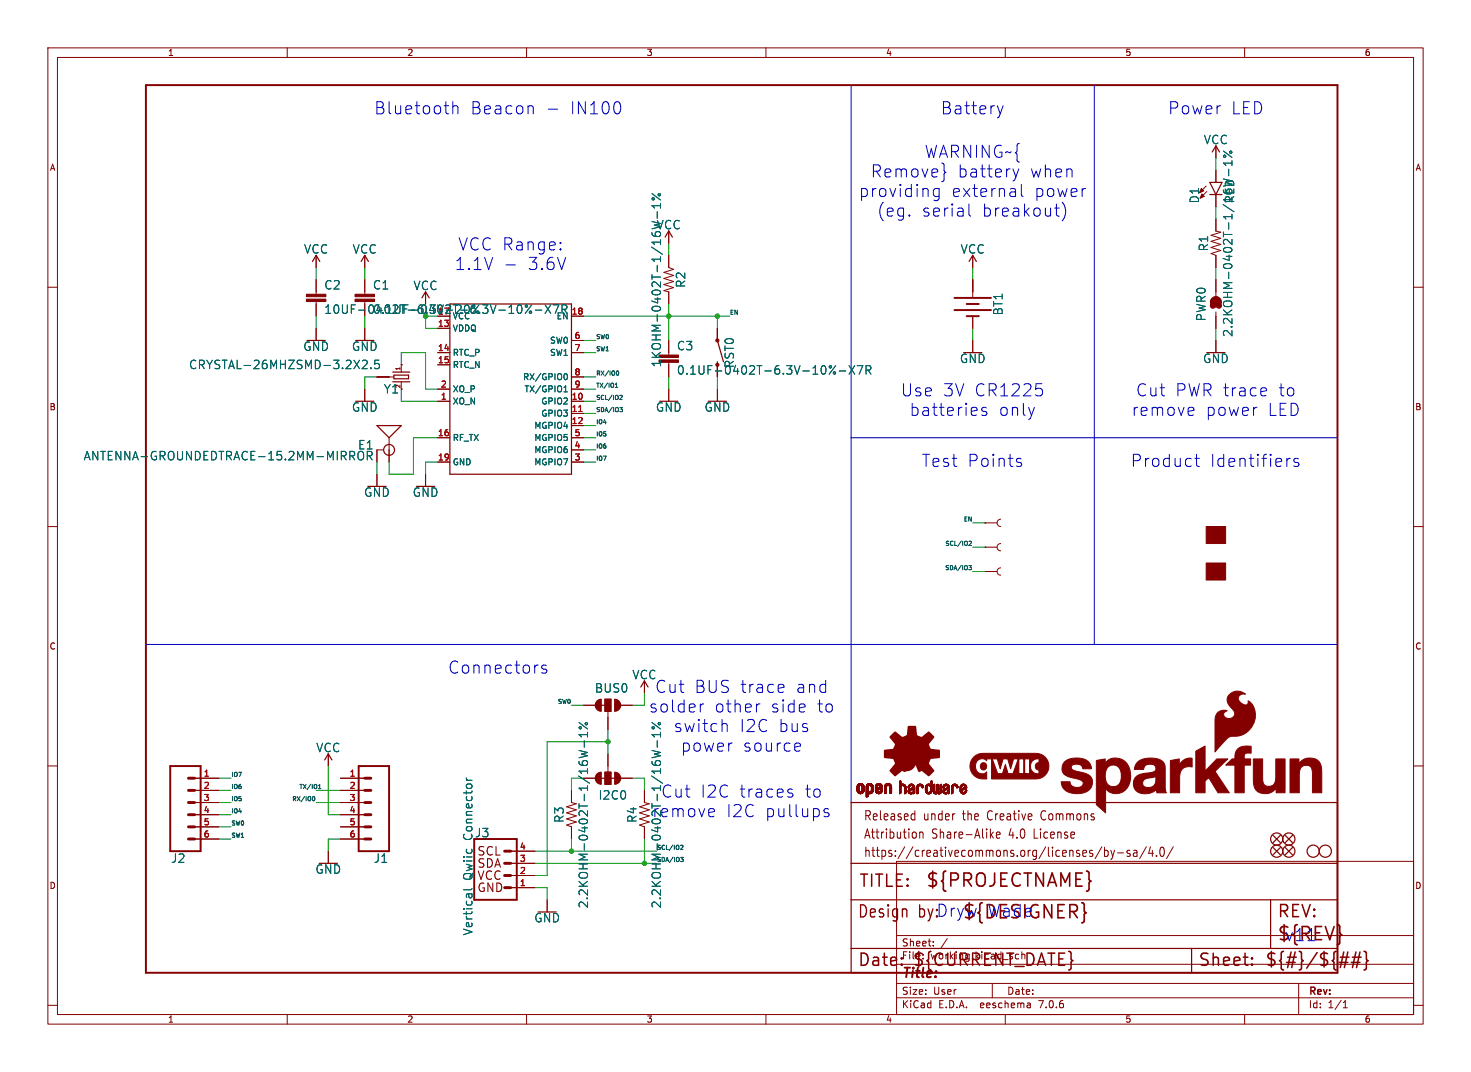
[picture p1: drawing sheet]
<svg xmlns="http://www.w3.org/2000/svg" width="307mm" height="224mm" viewBox="0 0 307 224" stroke-linecap="round" stroke-linejoin="round" font-family="sans-serif">
<defs><g id="words">
<g font-size="3.8" fill="#840000">
<text x="193.3" y="185.7">${PROJECTNAME}</text>
<text x="200.9" y="192.3">${DESIGNER}</text>
</g>
<text font-size="3.8" fill="#0000c2" x="266.7" y="196.9">${REV}</text>
<g font-size="3.5" fill="#0000c2">
<text x="78.2" y="24.1">Bluetooth</text>
<text x="98.2" y="24.1">Beacon</text>
<text x="118.9" y="24.1">IN100</text>
<text x="196.5" y="24.1">Battery</text>
<text x="244" y="24.1">Power</text>
<text x="257.1" y="24.1">LED</text>
<text x="193.1" y="33.2">WARNING~{</text>
<text x="179.4" y="41.4">providing</text>
<text x="181.9" y="37.3">Remove}</text>
<text x="198.7" y="41.4">external</text>
<text x="200" y="37.3">battery</text>
<text x="215" y="37.3">when</text>
<text x="215.9" y="41.4">power</text>
<text x="183.2" y="45.5">(eg.</text>
<text x="192.5" y="45.5">serial</text>
<text x="205" y="45.5">breakout)</text>
<text x="95.7" y="52.5">VCC Range:</text>
<text x="95" y="56.6">1.1V</text>
<text x="110.1" y="56.6">3.6V</text>
<text x="188.2" y="83">Use</text>
<text x="196.9" y="83">3V CR1225</text>
<text x="237.3" y="83">Cut</text>
<text x="245.4" y="83">PWR trace</text>
<text x="266.9" y="83">to</text>
<text x="190" y="87.1">batteries</text>
<text x="208.6" y="87.1">only</text>
<text x="236.4" y="87.1">remove</text>
<text x="251.8" y="87.1">power</text>
<text x="264.7" y="87.1">LED</text>
<text x="192.5" y="97.8">Test</text>
<text x="202" y="97.8">Points</text>
<text x="236.2" y="97.8">Product</text>
<text x="252.7" y="97.8">Identifiers</text>
<text x="93.6" y="140.9">Connectors</text>
<text x="135.6" y="149.1">solder</text>
<text x="136.8" y="145">Cut</text>
<text x="145" y="145">BUS trace</text>
<text x="149.2" y="149.1">other</text>
<text x="160.9" y="149.1">side</text>
<text x="166.1" y="145">and</text>
<text x="170.5" y="149.1">to</text>
<text x="140.7" y="153.2">switch</text>
<text x="154.4" y="153.2">I2C</text>
<text x="162.5" y="153.2">bus</text>
<text x="142.2" y="157.2">power</text>
<text x="155.1" y="157.2">source</text>
<text x="146.3" y="166.8">I2C</text>
<text x="154.3" y="166.8">traces</text>
<text x="167.9" y="166.8">to</text>
<text x="151.6" y="170.9">I2C</text>
<text x="159.7" y="170.9">pullups</text>
<text x="206.2" y="191.7">Wade</text>
<text x="191.8" y="192.1">by:Dryw</text>
<text x="268.4" y="196.8">v11</text>
</g>
<g font-size="3.5" fill="#006464">
<text x="138.1" y="166.8">Cut</text>
<text x="136.2" y="170.9">remove</text>
</g>
<g font-size="3.5" fill="#840000">
<text x="179.3" y="185.7">TITLE:</text>
<text x="179.1" y="192.1">Design</text>
<text x="266.7" y="192.1">REV:</text>
<text x="179.1" y="202.2">Date:</text>
<text x="190.5" y="202.2">${CURRENT_DATE}</text>
<text x="250.2" y="202.2">Sheet:</text>
<text x="264.2" y="202.2">${#}/${##}</text>
</g>
<text font-size="2.8" fill="#840000" x="188.3" y="204.8">Title:</text>
<g font-size="2.7" fill="#840000">
<text x="180.3" y="171.7">Released</text>
<text x="192.9" y="171.7">under</text>
<text x="201.3" y="171.7">the</text>
<text x="206.7" y="171.7">Creative</text>
<text x="218.1" y="171.7">Commons</text>
<text x="180.3" y="175.5">Attribution</text>
<text x="180.3" y="179.3">https://creativecommons.org/licenses/by-sa/4.0/</text>
<text x="194.6" y="175.5">Share-Alike</text>
<text x="210.9" y="175.5">4.0</text>
<text x="216.4" y="175.5">License</text>
</g>
<g font-size="2.5" fill="#006464">
<text x="251.4" y="30.3">VCC</text>
<text x="250.7" y="42.6" transform="rotate(-90 250.7 42.6)">D1</text>
<text x="258" y="42.6" transform="rotate(-90 258 42.6)">RED</text>
<text x="63.4" y="53.2">VCC</text>
<text x="73.6" y="53.2">VCC</text>
<text x="137.1" y="48.1">VCC</text>
<text x="200.6" y="53.2">VCC</text>
<text x="252.6" y="52.6" transform="rotate(-90 252.6 52.6)">R1</text>
<text x="67.7" y="60.7">C2</text>
<text x="77.8" y="60.7">C1</text>
<text x="77.8" y="65.8">0.1UF-0402T-6.3V-10%-X7R</text>
<text x="86.3" y="60.8">VCC</text>
<text x="143.4" y="60.2" transform="rotate(-90 143.4 60.2)">R2</text>
<text x="209.7" y="66" transform="rotate(-90 209.7 66)">BT1</text>
<text x="252.1" y="67.2" transform="rotate(-90 252.1 67.2)">PWR0</text>
<text x="257.7" y="70.5" transform="rotate(-90 257.7 70.5)">2.2KOHM-0402T-1/16W-1%</text>
<text x="39.4" y="77.3">CRYSTAL-26MHZSMD-3.2X2.5</text>
<text x="63.3" y="73.5">GND</text>
<text x="73.4" y="73.5">GND</text>
<text x="138.3" y="76.8" transform="rotate(-90 138.3 76.8)">1KOHM-0402T-1/16W-1%</text>
<text x="141.3" y="73.4">C3</text>
<text x="153.5" y="77" transform="rotate(-90 153.5 77)">RST0</text>
<text x="200.4" y="76">GND</text>
<text x="251.2" y="76">GND</text>
<text x="80.1" y="82.4">Y1</text>
<text x="141.3" y="78.5">0.1UF-0402T-6.3V-10%-X7R</text>
<text x="73.4" y="86.2">GND</text>
<text x="136.9" y="86.2">GND</text>
<text x="147.1" y="86.2">GND</text>
<text x="74.7" y="94.1">E1</text>
<text x="17.4" y="96.4">ANTENNA-GROUNDEDTRACE-15.2MM-MIRROR</text>
<text x="76" y="104">GND</text>
<text x="86.1" y="104">GND</text>
<text x="132" y="142.1">VCC</text>
<text x="124.2" y="144.9">BUS0</text>
<text x="66" y="157.3">VCC</text>
<text x="125" y="167.2">I2C0</text>
<text x="118" y="172" transform="rotate(-90 118 172)">R3</text>
<text x="133.2" y="172" transform="rotate(-90 133.2 172)">R4</text>
<text x="98.9" y="175.5" transform="rotate(-90 98.9 175.5)">Connector</text>
<text x="99.2" y="175.1">J3</text>
<text x="35.7" y="180.4">J2</text>
<text x="65.8" y="182.7">GND</text>
<text x="78" y="180.4">J1</text>
<text x="98.9" y="183.9" transform="rotate(-90 98.9 183.9)">Qwiic</text>
<text x="123" y="189.8" transform="rotate(-90 123 189.8)">2.2KOHM-0402T-1/16W-1%</text>
<text x="138.3" y="189.8" transform="rotate(-90 138.3 189.8)">2.2KOHM-0402T-1/16W-1%</text>
<text x="98.9" y="195.5" transform="rotate(-90 98.9 195.5)">Vertical</text>
<text x="111.5" y="192.9">GND</text>
</g>
<text font-size="2.5" fill="#009600" x="67.7" y="65.8">10UF-0402T-6.3V-20%</text>
<g font-size="2.5" fill="#840000">
<text x="99.6" y="179">SCL</text>
<text x="99.6" y="181.6">SDA</text>
<text x="99.6" y="184.1">VCC</text>
<text x="99.6" y="186.6">GND</text>
</g>
<g font-size="2.1" fill="#840000">
<text x="188.3" y="197.9">Sheet:</text>
<text x="188.3" y="200.6">File:</text>
<text x="194.4" y="200.6">working.kicad_sch</text>
<text x="188.3" y="208">Size:</text>
<text x="194.9" y="208">User</text>
<text x="210.3" y="208">Date:</text>
<text x="273.3" y="208.2">Rev:</text>
<text x="188.3" y="210.8">KiCad</text>
<text x="196" y="210.8">E.D.A.</text>
<text x="204.9" y="210.8">eeschema</text>
<text x="217.3" y="210.8">7.0.6</text>
<text x="273.3" y="210.8">Id:</text>
<text x="277.4" y="210.8">1/1</text>
</g>
<g font-size="1.8" fill="#840000">
<text x="35" y="11.9">1</text>
<text x="85" y="11.9">2</text>
<text x="135" y="11.9">3</text>
<text x="185" y="11.9">4</text>
<text x="235" y="11.9">5</text>
<text x="285" y="11.9">6</text>
<text x="10.3" y="35.9">A</text>
<text x="295.6" y="35.9">A</text>
<text x="10.3" y="85.9">B</text>
<text x="295.5" y="85.9">B</text>
<text x="10.3" y="135.9">C</text>
<text x="295.5" y="135.9">C</text>
<text x="10.3" y="185.9">D</text>
<text x="295.5" y="185.9">D</text>
<text x="35" y="213.8">1</text>
<text x="85" y="213.8">2</text>
<text x="135" y="213.8">3</text>
<text x="185" y="213.8">4</text>
<text x="235" y="213.8">5</text>
<text x="285" y="213.8">6</text>
</g>
<g font-size="1.8" fill="#006464">
<text x="91.4" y="65.8">17</text>
<text x="94.5" y="69.4">VDDQ</text>
<text x="94.5" y="66.9">VCC</text>
<text x="114.8" y="72">SW0</text>
<text x="116.2" y="66.9">EN</text>
<text x="94.5" y="74.5">RTC_P</text>
<text x="94.5" y="77.1">RTC_N</text>
<text x="114.8" y="74.5">SW1</text>
<text x="94.5" y="82.1">XO_P</text>
<text x="109.2" y="79.6">RX/GPIO0</text>
<text x="109.5" y="82.1">TX/GPIO1</text>
<text x="94.5" y="84.7">XO_N</text>
<text x="111.5" y="89.8">MGPIO4</text>
<text x="113" y="84.7">GPIO2</text>
<text x="113" y="87.2">GPIO3</text>
<text x="94.5" y="92.3">RF_TX</text>
<text x="111.5" y="94.8">MGPIO6</text>
<text x="111.5" y="92.3">MGPIO5</text>
<text x="94.5" y="97.4">GND</text>
<text x="111.5" y="97.4">MGPIO7</text>
</g>
<g font-size="1.8" fill="#a90000">
<text x="119.3" y="65.8">18</text>
<text x="91.4" y="68.3">13</text>
<text x="119.9" y="70.9">6</text>
<text x="91.4" y="73.4">14</text>
<text x="91.4" y="75.9">15</text>
<text x="119.9" y="73.4">7</text>
<text x="92" y="83.6">1</text>
<text x="92" y="81">2</text>
<text x="119.3" y="83.6">10</text>
<text x="119.9" y="78.5">8</text>
<text x="119.9" y="81">9</text>
<text x="119.3" y="86.1">11</text>
<text x="119.3" y="88.6">12</text>
<text x="91.4" y="91.2">16</text>
<text x="119.9" y="93.7">4</text>
<text x="119.9" y="91.2">5</text>
<text x="91.4" y="96.3">19</text>
<text x="119.9" y="96.3">3</text>
<text x="42.5" y="162.3">1</text>
<text x="42.5" y="164.8">2</text>
<text x="42.5" y="167.4">3</text>
<text x="73" y="162.3">1</text>
<text x="73" y="164.8">2</text>
<text x="73" y="167.4">3</text>
<text x="42.5" y="169.9">4</text>
<text x="42.5" y="172.5">5</text>
<text x="73" y="169.9">4</text>
<text x="73" y="172.5">5</text>
<text x="42.5" y="175">6</text>
<text x="73" y="175">6</text>
<text x="108.5" y="177.5">4</text>
<text x="108.5" y="185.2">1</text>
<text x="108.5" y="182.6">2</text>
<text x="108.5" y="180.1">3</text>
</g>
<g font-size="1.2" fill="#0f0f0f">
<text x="152.4" y="65.8">EN</text>
<text x="124.5" y="70.9">SW0</text>
<text x="124.5" y="73.4">SW1</text>
<text x="124.5" y="78.5">RX/IO0</text>
<text x="124.5" y="81">TX/IO1</text>
<text x="124.5" y="83.6">SCL/IO2</text>
<text x="124.5" y="86.1">SDA/IO3</text>
<text x="124.5" y="88.7">IO4</text>
<text x="124.5" y="93.7">IO6</text>
<text x="124.5" y="91.2">IO5</text>
<text x="124.5" y="96.3">IO7</text>
<text x="201.2" y="109">EN</text>
<text x="197.3" y="119.1">SDA/IO3</text>
<text x="197.3" y="114.1">SCL/IO2</text>
<text x="116.4" y="147.1">SW0</text>
<text x="48.3" y="162.3">IO7</text>
<text x="48.3" y="167.4">IO5</text>
<text x="48.3" y="164.9">IO6</text>
<text x="60.9" y="167.4">RX/IO0</text>
<text x="62.4" y="164.9">TX/IO1</text>
<text x="48.3" y="172.5">SW0</text>
<text x="48.3" y="169.9">IO4</text>
<text x="48.3" y="175">SW1</text>
<text x="137.2" y="180.1">SDA/IO3</text>
</g>
<g font-size="1.2" fill="#840000">
<text x="83.8" y="77.5" transform="rotate(-90 83.8 77.5)">1</text>
<text x="83.8" y="81.2" transform="rotate(-90 83.8 81.2)">2</text>
</g>
<text font-size="1.2" fill="#006464" x="137.2" y="177.6">SCL/IO2</text>
</g></defs>
<g fill="none" stroke="#840000" stroke-width=".21">
<path d="M10 10h287.3v203.9h-287.3zM12 12h283.3v199.9h-283.3zM60 10v2M110 10v2M160 10v2M210 10v2M260 10v2M252 38.9l-1.4 1.4M254 30.5v2.5M254 35.6v2.5M10 60h2M66 53.3v2.6"/>
<path d="M66 58.4v3.1M76.2 53.3v2.6M76.2 58.4v3.1M139.7 48.3v2.5M139.7 53.3v2.6l1 .4-2 .6 2 .6-2 .7 2 .6-2 .6 2 .7-2 .6 1 .3v2.5M203.2 53.3v2.6M203.2 58.4v3.6M252.1 40l-1.4 1.4M254 40.6v2.6M254 45.7v2.6l1 .2-2 .6 2 .7-2 .6 2 .7-2 .6 2 .6-2 .7 1 .3v2.6M254 58.4v3.4M295.3 60h2"/>
<path d="M66 63v3M66 68.6v2.5M76.2 63v.5M76.2 68.6v2.5M78.7 78.7h3.5M83.8 76.2h.1M83.8 76.2v1.5M83.8 79.8v1.5M88.9 61v2.5M91.4 68.6h2.6M91.4 73.7h2.6M91.4 76.2h2.6"/>
<path d="M119.4 78.7h2.5M119.4 73.7h2.5M119.4 66h2.5M119.4 71.1h2.5M139.7 71.1v3.1M139.7 75.7v3M149.9 68.6v2.5M203.2 66v2.6M203.2 71.1v2.6M254 65.2v3.4M254 71.1v2.6M76.2 81.3v2.5"/>
<path d="M78.7 99.1v2.5M80 94h-1.3v2.5M81.3 91.4v5.1M88.9 99.1v2.5M91.4 83.8h2.6M91.4 91.4h2.6M91.4 96.5h2.6M91.4 81.3h2.6M119.4 94h2.5M119.4 83.8h2.5M119.4 86.4h2.5M119.4 88.9h2.5"/>
<path d="M119.4 91.4h2.5M119.4 96.5h2.5M119.4 81.3h2.5M139.7 81.3v2.5M149.9 81.3v2.5M10 110h2M205.7 119.4h.1M205.7 114.3h.1M205.7 109.2h.1M205.7 119.4h2.6M205.7 114.3h2.6M205.7 109.2h2.6"/>
<path d="M209 118.6a.76 .76 0 0 0-.7 .8 .76 .76 0 0 0 .7 .7M209 113.5a.76 .76 0 0 0-.7 .8 .76 .76 0 0 0 .7 .8M209 108.5a.76 .76 0 0 0-.7 .7 .76 .76 0 0 0 .7 .8M295.3 110h2M10 160h2M68.6 157.5v2.5M121.9 147.3h2.6M126.4 146.1h1.2v2.5h-1.2zM127 148.6v3.8M127 157.5v3.8M129.5 147.3h2.6M134.6 142.2v2.6"/>
<path d="M295.3 160h2M40.6 162.6h5.1M40.6 165.1h5.1M40.6 167.6h5.1M40.6 170.2h5.1M40.6 172.7h5.1M40.6 175.3h5.1M68.6 177.8v2.5M71.1 162.6h5.1M71.1 165.1h5.1M71.1 167.6h5.1M71.1 170.2h5.1"/>
<path d="M71.1 172.7h5.1M71.1 175.3h5.1M106.7 177.8h5.1M119.4 165.1v2.5l1 .3-2 .6 2 .7-2 .6 2 .6-2 .7 2 .6-2 .6 1 .4v2.6M121.9 162.6h2.6M126.4 161.3h1.2v2.5h-1.2zM129.5 162.6h2.6M134.6 165.1v2.5l1 .3-2 .6 2 .7-2 .6 2 .6-2 .7 2 .6-2 .6 1 .4v2.6M187.3 179.9h108v32h-108zM190.6 170l.5 .1M191.1 169.3v2M191.1 171.2l-.5 .1"/>
<path d="M191.3 174v.9M192.1 173.8v1.3M192.1 174l.3-.2 .4 .1v1.2M207 174.4l.5 .7M207.5 173.8l-.6 .7M208.1 174.4l.8-.1-.1-.4-.4-.1-.3 .3 .1 .9h.6M230.2 176.9l-1.4 2.5M230.7 177v1.9M230.7 177.7l.5-.1 .3 .4-.2 .8h-.6M232.1 177.6l.3 1.3M232.4 178.9l-.1 .5-.2 .1M232.8 177.6l-.4 1.3"/>
<path d="M233.5 178.2h1.2M236 177.7l-.4-.1-.2 .3 .1 .3 .5 .1v.5h-.6M236.8 177.7h.6l.1 1.2M237.5 178.1l-.5 .1a.4 .4 0 0 0-.3 .3 .4 .4 0 0 0 .3 .4l.5-.1M239.5 176.9l-1.4 2.5M240.3 176.9l-.4 1.4h1.1M240.7 177.6v1.3M241.6 178.7v.2M242.5 177.1l.3-.1a1.34 1.34 0 0 1 0 1.9h-.1a1.44 1.44 0 0 1-.2-1.8zM245.1 176.9l-1.4 2.5M106.7 185.4h5.1M106.7 182.9h5.1"/>
<path d="M106.7 180.3h5.1M114.3 188v2.5M187.3 195.4h108M195 197.5v.1M195 196.7v.1M197.9 196l-1.3 2M10 210h2M60 211.9v2M110 211.9v2M160 211.9v2M187.3 208.4h108M187.3 205.4h108"/>
<path d="M187.3 201.4h108M207.3 205.4v3M210 211.9v2M215.2 209.6v.9M215.2 210.4l-.1 .1M215.2 209.9h-.1M260 211.9v2M271.3 205.4v6.5M280.6 210.5h.9M280.6 209.4l.4-.4v1.5M295.3 210h2"/>
</g>
<g fill="#840000" stroke="#840000" stroke-width=".21">
<path d="M124.7 146.4l.9-.3v2.5a1.27 1.27 0 0 1-1.2-.8 1.27 1.27 0 0 1 .3-1.4z"/>
<path d="M126.4 146.1h1.2v2.5h-1.2z"/>
<path d="M128.4 146.1a1.27 1.27 0 0 1 1.3 1.2 1.27 1.27 0 0 1-1.3 1.3z"/>
<path d="M137.7 75.2h4v.5h-4z"/>
<path d="M137.7 74.2h4v.5h-4z"/>
<path d="M251.1 40.5l.5 .5-.9 .4z"/>
<path d="M205 159.5a.7 .7 0 0 1 .9 .1 .7 .7 0 0 1 0 1 .7 .7 0 0 1-.9 0 .92 .92 0 0 1 0-1.1z"/>
<path d="M203.4 158.1l.8-.5 1.1-.2h11.1a2.67 2.67 0 0 1 2.7 2.7 2.67 2.67 0 0 1-2.7 2.6h-9.3v-4.2h.2l1.2 3.1h.9l.6-1.9 .6 1.9h1l1.1-3.1h.1v3.1h2.2l.7-.4 .5 .3 .8 .1v-.8a.73 .73 0 0 1-.7-.7 .73 .73 0 0 1 .7-.8v-.8h-.1a1.59 1.59 0 0 0-1.5 .9 1.59 1.59 0 0 0 .3 1.8l-.6 .4v-3.1h-1v3.1h-.2l-.1-3.1h-2.1l-.6 2.1-.6-2.1h-1l-.6 2.1-.6-2.1h-2.2v.4a1.41 1.41 0 0 0-1.7-.2 1.41 1.41 0 0 0-.6 1.7 1.35 1.35 0 0 0 .9 1.2 1.35 1.35 0 0 0 1.4-.4v1.5h-.8a2.67 2.67 0 0 1-2.5-1.6 2.67 2.67 0 0 1 .6-3z"/>
<path d="M179 165.1h.4z"/>
<path d="M179 165l.4 .1z"/>
<path d="M179 165h.4z"/>
<path d="M179 164.9l.4 .1z"/>
<path d="M179 164.9h.4z"/>
<path d="M179 164.8l.4 .1z"/>
<path d="M179 164.8h.4z"/>
<path d="M179 164.7l.4 .1z"/>
<path d="M179 164.7h.4z"/>
<path d="M179 164.6l.4 .1z"/>
<path d="M179 164.6h.4z"/>
<path d="M179 164.5l.4 .1z"/>
<path d="M179 164.5h.4z"/>
<path d="M179 164.4l.4 .1z"/>
<path d="M179 164.4h.4z"/>
<path d="M179 164.3l.4 .1z"/>
<path d="M179.1 165.2h.4z"/>
<path d="M179.1 165.1l.3 .1z"/>
<path d="M179.1 165.1h.3z"/>
<path d="M179.1 164.3h.3z"/>
<path d="M179.1 164.3h.4z"/>
<path d="M179.1 165.3h.4z"/>
<path d="M179.1 165.2l.4 .1z"/>
<path d="M179.1 164.2l.4 .1z"/>
<path d="M179.1 164.2h.4z"/>
<path d="M179.1 165.3h.5z"/>
<path d="M179.1 164.1l.4 .1z"/>
<path d="M179.1 164.1h.5z"/>
<path d="M179.1 165.4h.5z"/>
<path d="M179.1 165.3l.5 .1z"/>
<path d="M179.1 165.4h.6z"/>
<path d="M179.1 164.1h.6z"/>
<path d="M179.1 165.4h1.3z"/>
<path d="M179.1 164l1.3 .1z"/>
<path d="M179.1 164h1.3z"/>
<path d="M179.2 165.5h1.2z"/>
<path d="M179.2 165.4l1.2 .1z"/>
<path d="M179.2 164h1.2z"/>
<path d="M179.2 163.9l1.1 .1z"/>
<path d="M179.2 165.5h1.1z"/>
<path d="M179.2 163.9h1.1z"/>
<path d="M179.2 165.5l1.1 .1z"/>
<path d="M179.2 165.6h1.1z"/>
<path d="M179.3 165.6h1z"/>
<path d="M179.3 163.9h1z"/>
<path d="M179.3 163.8l1 .1z"/>
<path d="M179.3 163.8h1z"/>
<path d="M179.3 165.6h.9z"/>
<path d="M179.3 163.8h.9z"/>
<path d="M179.3 165.6l.9 .1z"/>
<path d="M179.3 165.7h.9z"/>
<path d="M179.4 163.8h.8z"/>
<path d="M179.4 165.7h.8z"/>
<path d="M179.4 165.7h.7z"/>
<path d="M179.4 163.7l.7 .1z"/>
<path d="M179.4 163.7h.7z"/>
<path d="M179.5 165.7h.6z"/>
<path d="M179.5 163.7h.6z"/>
<path d="M179.5 165.7l.5 .1z"/>
<path d="M179.5 163.7h.5z"/>
<path d="M179.6 165.8h.4z"/>
<path d="M179.6 163.7h.4z"/>
<path d="M179.6 165.8h.3z"/>
<path d="M179.6 163.7h.3z"/>
<path d="M179.7 165.8h.2z"/>
<path d="M179.7 163.7h.2z"/>
<path d="M179.8 164.1h.6z"/>
<path d="M179.9 165.4h.5z"/>
<path d="M179.9 164.1h.5z"/>
<path d="M179.9 165.3l.5 .1z"/>
<path d="M180 165.3h.5z"/>
<path d="M180 164.1h.4z"/>
<path d="M180 164.1h.5z"/>
<path d="M180 164.1l.5 .1z"/>
<path d="M180 164.2h.5z"/>
<path d="M180.1 165.2l.4 .1z"/>
<path d="M180.1 164.2h.4z"/>
<path d="M180.1 165.2h.4z"/>
<path d="M180.1 164.3h.4z"/>
<path d="M180.1 164.2l.4 .1z"/>
<path d="M180.1 165.1l.4 .1z"/>
<path d="M180.1 165.1h.4z"/>
<path d="M180.1 165l.4 .1z"/>
<path d="M180.1 165h.4z"/>
<path d="M180.1 164.9l.4 .1z"/>
<path d="M180.1 164.9h.4z"/>
<path d="M180.1 164.8l.4 .1z"/>
<path d="M180.1 164.8h.4z"/>
<path d="M180.1 164.7l.4 .1z"/>
<path d="M180.1 164.7h.4z"/>
<path d="M180.1 164.6l.4 .1z"/>
<path d="M180.1 164.6h.4z"/>
<path d="M180.1 164.5l.4 .1z"/>
<path d="M180.1 164.5h.4z"/>
<path d="M180.1 164.4l.4 .1z"/>
<path d="M180.1 164.4h.4z"/>
<path d="M180.1 164.3l.4 .1z"/>
<path d="M181 166.4h.2z"/>
<path d="M181 166.4h.3z"/>
<path d="M181 166.3l.3 .1z"/>
<path d="M181 166.3h.3z"/>
<path d="M181 166.2l.3 .1z"/>
<path d="M181 166.2h.3z"/>
<path d="M181 166.1l.3 .1z"/>
<path d="M181 166.1h.3z"/>
<path d="M181 166l.3 .1z"/>
<path d="M181 166h.3z"/>
<path d="M181 165.9l.3 .1z"/>
<path d="M181 165.9h.3z"/>
<path d="M181 165.8l.3 .1z"/>
<path d="M181 165.8h.3z"/>
<path d="M181 165.8h.4z"/>
<path d="M181 165.7l.4 .1z"/>
<path d="M181 165.7h1z"/>
<path d="M181 165.7h1.1z"/>
<path d="M181 165.6l1.1 .1z"/>
<path d="M181 165.6h1.2z"/>
<path d="M181 165.5l1.3 .1z"/>
<path d="M181 165.5h1.3z"/>
<path d="M181 165.4l1.3 .1z"/>
<path d="M181 165.4h1.3z"/>
<path d="M181 165.4h.6z"/>
<path d="M181 165.4h.5z"/>
<path d="M181 165.3l.5 .1z"/>
<path d="M181 165.3h.5z"/>
<path d="M181 165.3h.4z"/>
<path d="M181 165.2l.4 .1z"/>
<path d="M181 165.2h.4z"/>
<path d="M181 165.2h.3z"/>
<path d="M181 165.1l.3 .1z"/>
<path d="M181 165.1h.3z"/>
<path d="M181 165l.3 .1z"/>
<path d="M181 165h.3z"/>
<path d="M181 164.9l.3 .1z"/>
<path d="M181 164.9h.3z"/>
<path d="M181 164.8l.3 .1z"/>
<path d="M181 164.8h.3z"/>
<path d="M181 164.7l.3 .1z"/>
<path d="M181 164.7h.3z"/>
<path d="M181 164.6l.3 .1z"/>
<path d="M181 164.6h.3z"/>
<path d="M181 164.5l.3 .1z"/>
<path d="M181 164.5h.3z"/>
<path d="M181 164.4l.3 .1z"/>
<path d="M181 164.4h.3z"/>
<path d="M181 164.3l.3 .1z"/>
<path d="M181 164.3h.3z"/>
<path d="M181 164.3h.4z"/>
<path d="M181 164.2l.4 .1z"/>
<path d="M181 166.5h.1z"/>
<path d="M181 166.4l.1 .1z"/>
<path d="M181 164.2h.4z"/>
<path d="M181 164.1l.5 .1z"/>
<path d="M181 164.1h.5z"/>
<path d="M181 164.1h.6z"/>
<path d="M181 164l1.3 .1z"/>
<path d="M181 164h1.3z"/>
<path d="M181.1 164h1.2z"/>
<path d="M181.1 163.9l1.2 .1z"/>
<path d="M181.1 163.9h1.2z"/>
<path d="M181.1 163.9h1.1z"/>
<path d="M181.2 163.9h1z"/>
<path d="M181.2 163.8l1 .1z"/>
<path d="M181.2 163.8h1z"/>
<path d="M181.2 163.8h.9z"/>
<path d="M181.3 163.8h.8z"/>
<path d="M181.3 163.7l.7 .1z"/>
<path d="M181.3 163.7h.7z"/>
<path d="M181.4 163.7h.6z"/>
<path d="M181.4 165.7l.5 .1z"/>
<path d="M181.4 163.7h.5z"/>
<path d="M181.5 165.8h.4z"/>
<path d="M181.5 163.7h.4z"/>
<path d="M181.5 163.7h.3z"/>
<path d="M181.6 165.8h.2z"/>
<path d="M181.6 163.7h.2z"/>
<path d="M181.7 164.1h.6z"/>
<path d="M181.8 165.4h.5z"/>
<path d="M181.8 165.4h.6z"/>
<path d="M181.8 164.1h.6z"/>
<path d="M181.9 165.3l.5 .1z"/>
<path d="M181.9 164.1h.5z"/>
<path d="M181.9 165.3h.5z"/>
<path d="M181.9 164.1l.5 .1z"/>
<path d="M181.9 164.2h.5z"/>
<path d="M182 165.3h.4z"/>
<path d="M182 165.2l.4 .1z"/>
<path d="M182 164.2h.4z"/>
<path d="M182 165.2h.4z"/>
<path d="M182 164.3h.4z"/>
<path d="M182 164.2l.4 .1z"/>
<path d="M182 165.1l.4 .1z"/>
<path d="M182 165.1h.4z"/>
<path d="M182 164.4h.4z"/>
<path d="M182 164.3l.4 .1z"/>
<path d="M182 165l.4 .1z"/>
<path d="M182 165h.4z"/>
<path d="M182 164.9l.4 .1z"/>
<path d="M182 164.9h.4z"/>
<path d="M182 164.8l.4 .1z"/>
<path d="M182 164.8h.4z"/>
<path d="M182 164.7l.4 .1z"/>
<path d="M182 164.7h.4z"/>
<path d="M182 164.6l.4 .1z"/>
<path d="M182 164.6h.4z"/>
<path d="M182 164.5l.4 .1z"/>
<path d="M182 164.5h.4z"/>
<path d="M182 164.4l.4 .1z"/>
<path d="M182.9 165.2h.4z"/>
<path d="M182.9 165.1l.4 .1z"/>
<path d="M182.9 165.1h.4z"/>
<path d="M182.9 165l.4 .1z"/>
<path d="M182.9 165h.5z"/>
<path d="M182.9 165h.6z"/>
<path d="M182.9 164.9l.7 .1z"/>
<path d="M182.9 164.9h.7z"/>
<path d="M182.9 164.9h.8z"/>
<path d="M182.9 164.9h.9z"/>
<path d="M182.9 164.8l.9 .1z"/>
<path d="M182.9 164.8h.9z"/>
<path d="M182.9 164.8h1z"/>
<path d="M182.9 164.8h1.1z"/>
<path d="M182.9 164.7l1.1 .1z"/>
<path d="M182.9 164.7h1.1z"/>
<path d="M182.9 164.7h1.2z"/>
<path d="M182.9 164.7h1.3z"/>
<path d="M182.9 164.6l1.3 .1z"/>
<path d="M182.9 164.6h1.3z"/>
<path d="M182.9 164.6h1.4z"/>
<path d="M182.9 164.6h.4z"/>
<path d="M182.9 164.6h.3z"/>
<path d="M182.9 164.5l.3 .1z"/>
<path d="M182.9 164.5h.3z"/>
<path d="M182.9 164.4l.3 .1z"/>
<path d="M182.9 164.4h.3z"/>
<path d="M182.9 164.4h.4z"/>
<path d="M182.9 164.3l.4 .1z"/>
<path d="M182.9 164.3h.4z"/>
<path d="M182.9 164.2l.4 .1z"/>
<path d="M182.9 165.3h.5z"/>
<path d="M182.9 165.3h.4z"/>
<path d="M182.9 165.2l.4 .1z"/>
<path d="M182.9 164.2h.4z"/>
<path d="M182.9 164.2h.5z"/>
<path d="M182.9 164.1l.5 .1z"/>
<path d="M182.9 164.1h.5z"/>
<path d="M182.9 165.3l.5 .1z"/>
<path d="M182.9 165.4h.6z"/>
<path d="M182.9 164.1h.6z"/>
<path d="M182.9 165.4h1.3z"/>
<path d="M183 165.4h1.2z"/>
<path d="M183 164l1.2 .1z"/>
<path d="M183 164h1.2z"/>
<path d="M183 165.5h1.2z"/>
<path d="M183 165.4l1.2 .1z"/>
<path d="M183 165.5h1.1z"/>
<path d="M183 163.9l1.2 .1z"/>
<path d="M183 165.5l1.1 .1z"/>
<path d="M183 163.9h1.2z"/>
<path d="M183.1 165.6h1z"/>
<path d="M183.1 163.9h1z"/>
<path d="M183.1 163.8l1 .1z"/>
<path d="M183.1 163.8h1z"/>
<path d="M183.1 165.6l.9 .1z"/>
<path d="M183.2 163.8h.9z"/>
<path d="M183.2 165.7h.8z"/>
<path d="M183.2 163.8h.8z"/>
<path d="M183.2 163.7l.8 .1z"/>
<path d="M183.2 163.7h.7z"/>
<path d="M183.3 165.7h.6z"/>
<path d="M183.3 163.7h.6z"/>
<path d="M183.3 165.7l.6 .1z"/>
<path d="M183.3 164.6h1z"/>
<path d="M183.4 164.6h.9z"/>
<path d="M183.4 163.7h.4z"/>
<path d="M183.4 165.8h.4z"/>
<path d="M183.4 165.8h.3z"/>
<path d="M183.5 165.8h.2z"/>
<path d="M183.5 164.6h.8z"/>
<path d="M183.5 163.7h.2z"/>
<path d="M183.5 164.5l.8 .1z"/>
<path d="M183.5 164.5h.8z"/>
<path d="M183.6 164.5h.7z"/>
<path d="M183.7 164.5h.6z"/>
<path d="M183.7 164.1h.5z"/>
<path d="M183.7 165.4h.5z"/>
<path d="M183.7 164.1h.6z"/>
<path d="M183.7 164.4l.6 .1z"/>
<path d="M183.7 164.4h.6z"/>
<path d="M183.8 165.3l.5 .1z"/>
<path d="M183.8 164.4h.5z"/>
<path d="M183.8 164.1h.5z"/>
<path d="M183.8 165.3h.5z"/>
<path d="M183.8 164.1l.5 .1z"/>
<path d="M183.8 164.2h.5z"/>
<path d="M183.9 165.3h.4z"/>
<path d="M183.9 164.2h.4z"/>
<path d="M183.9 164.4h.4z"/>
<path d="M183.9 165.2l.4 .1z"/>
<path d="M183.9 165.2h.4z"/>
<path d="M183.9 164.3l.4 .1z"/>
<path d="M183.9 164.3h.4z"/>
<path d="M183.9 164.2l.4 .1z"/>
<path d="M183.9 165.1l.4 .1z"/>
<path d="M183.9 165.1h.4z"/>
<path d="M184 165.1h.3z"/>
<path d="M184 165l.3 .1z"/>
<path d="M184 165h.3z"/>
<path d="M184.1 164.9l.2 .1z"/>
<path d="M184.1 164.9h.2z"/>
<path d="M184.8 165.7h.2z"/>
<path d="M184.8 165.7h.3z"/>
<path d="M184.8 165.6l.3 .1z"/>
<path d="M184.8 165.6h.3z"/>
<path d="M184.8 165.6h.4z"/>
<path d="M184.8 165.5l.4 .1z"/>
<path d="M184.8 165.5h.4z"/>
<path d="M184.8 165.4l.4 .1z"/>
<path d="M184.8 165.4h.4z"/>
<path d="M184.8 165.3l.4 .1z"/>
<path d="M184.8 165.3h.4z"/>
<path d="M184.8 165.2l.4 .1z"/>
<path d="M184.8 165.2h.4z"/>
<path d="M184.8 165.1l.4 .1z"/>
<path d="M184.8 165.1h.4z"/>
<path d="M184.8 165l.4 .1z"/>
<path d="M184.8 165h.4z"/>
<path d="M184.8 164.9l.4 .1z"/>
<path d="M184.8 164.9h.4z"/>
<path d="M184.8 164.8l.4 .1z"/>
<path d="M184.8 164.8h.4z"/>
<path d="M184.8 164.7l.4 .1z"/>
<path d="M184.8 164.7h.4z"/>
<path d="M184.8 164.6l.4 .1z"/>
<path d="M184.8 164.6h.4z"/>
<path d="M184.8 164.5l.4 .1z"/>
<path d="M184.8 164.5h.4z"/>
<path d="M184.8 164.4l.4 .1z"/>
<path d="M184.8 164.4h.4z"/>
<path d="M184.8 164.3l.4 .1z"/>
<path d="M184.8 164.3h.4z"/>
<path d="M184.8 164.2l.4 .1z"/>
<path d="M184.8 165.7l.1 .1z"/>
<path d="M184.8 164.2h.4z"/>
<path d="M184.8 164.2h.5z"/>
<path d="M184.8 164.1l.5 .1z"/>
<path d="M184.8 164.1h.5z"/>
<path d="M184.8 164.1h.6z"/>
<path d="M184.9 164.1h.6z"/>
<path d="M184.9 164l1.3 .1z"/>
<path d="M184.9 164h1.3z"/>
<path d="M184.9 164h1.2z"/>
<path d="M184.9 163.9l1.2 .1z"/>
<path d="M184.9 163.9h1.2z"/>
<path d="M185 163.9h1.1z"/>
<path d="M185 163.9h1z"/>
<path d="M185 163.8l1 .1z"/>
<path d="M185 163.8h1z"/>
<path d="M185.1 163.8h.8z"/>
<path d="M185.1 163.7l.8 .1z"/>
<path d="M185.2 163.7h.6z"/>
<path d="M185.3 163.7h.4z"/>
<path d="M185.4 163.7h.3z"/>
<path d="M185.4 163.7h.2z"/>
<path d="M185.6 164.1h.6z"/>
<path d="M185.7 164.1h.5z"/>
<path d="M185.7 164.1l.5 .1z"/>
<path d="M185.8 164.2h.4z"/>
<path d="M185.8 164.2l.4 .1z"/>
<path d="M185.8 164.3h.4z"/>
<path d="M185.8 165.7h.3z"/>
<path d="M185.8 165.7h.4z"/>
<path d="M185.8 165.6l.4 .1z"/>
<path d="M185.8 165.6h.4z"/>
<path d="M185.8 165.6h.5z"/>
<path d="M185.8 165.5l.5 .1z"/>
<path d="M185.8 165.5h.5z"/>
<path d="M185.8 165.4l.5 .1z"/>
<path d="M185.8 165.4h.5z"/>
<path d="M185.8 165.3l.5 .1z"/>
<path d="M185.8 165.3h.5z"/>
<path d="M185.8 165.2l.5 .1z"/>
<path d="M185.8 165.2h.5z"/>
<path d="M185.8 165.1l.5 .1z"/>
<path d="M185.8 165.1h.5z"/>
<path d="M185.8 165l.5 .1z"/>
<path d="M185.8 165h.5z"/>
<path d="M185.8 164.9l.5 .1z"/>
<path d="M185.8 164.9h.5z"/>
<path d="M185.8 164.8l.5 .1z"/>
<path d="M185.8 164.8h.5z"/>
<path d="M185.8 164.7l.5 .1z"/>
<path d="M185.8 164.7h.5z"/>
<path d="M185.8 164.6l.5 .1z"/>
<path d="M185.8 164.6h.5z"/>
<path d="M185.8 164.5l.5 .1z"/>
<path d="M185.8 164.5h.5z"/>
<path d="M185.8 164.4l.5 .1z"/>
<path d="M185.8 164.4h.5z"/>
<path d="M185.8 164.3l.5 .1z"/>
<path d="M185.8 164.3h.5z"/>
<path d="M185.9 165.7h.2z"/>
<path d="M185.9 165.7l.1 .1z"/>
<path d="M187.9 165.8h.1z"/>
<path d="M187.9 165.7l.2 .1z"/>
<path d="M187.9 163.3h.3z"/>
<path d="M187.9 165.7h.2z"/>
<path d="M187.9 165.7h.3z"/>
<path d="M187.9 165.6l.3 .1z"/>
<path d="M187.9 165.6h.3z"/>
<path d="M187.9 165.5l.3 .1z"/>
<path d="M187.9 165.5h.3z"/>
<path d="M187.9 165.4l.3 .1z"/>
<path d="M187.9 165.4h.3z"/>
<path d="M187.9 165.3l.3 .1z"/>
<path d="M187.9 165.3h.3z"/>
<path d="M187.9 165.2l.3 .1z"/>
<path d="M187.9 165.2h.3z"/>
<path d="M187.9 165.1l.3 .1z"/>
<path d="M187.9 165.1h.3z"/>
<path d="M187.9 165l.3 .1z"/>
<path d="M187.9 165h.3z"/>
<path d="M187.9 164.9l.3 .1z"/>
<path d="M187.9 164.9h.3z"/>
<path d="M187.9 164.8l.3 .1z"/>
<path d="M187.9 164.8h.3z"/>
<path d="M187.9 164.7l.3 .1z"/>
<path d="M187.9 164.7h.3z"/>
<path d="M187.9 164.6l.3 .1z"/>
<path d="M187.9 164.6h.3z"/>
<path d="M187.9 164.5l.3 .1z"/>
<path d="M187.9 164.5h.3z"/>
<path d="M187.9 164.4l.3 .1z"/>
<path d="M187.9 164.4h.3z"/>
<path d="M187.9 164.3l.3 .1z"/>
<path d="M187.9 164.3h.3z"/>
<path d="M187.9 164.3h.4z"/>
<path d="M187.9 164.2l.4 .1z"/>
<path d="M187.9 164.2h.4z"/>
<path d="M187.9 164.2h.5z"/>
<path d="M187.9 164.1l.5 .1z"/>
<path d="M187.9 164.1h.5z"/>
<path d="M187.9 164.1h.6z"/>
<path d="M187.9 164.1h1.2z"/>
<path d="M187.9 164l1.2 .1z"/>
<path d="M187.9 164h1.2z"/>
<path d="M187.9 164h1.1z"/>
<path d="M187.9 163.9l1.1 .1z"/>
<path d="M187.9 163.9h1.1z"/>
<path d="M187.9 163.9h1z"/>
<path d="M187.9 163.9h.3z"/>
<path d="M187.9 163.8l.3 .1z"/>
<path d="M187.9 163.8h.3z"/>
<path d="M187.9 163.7l.3 .1z"/>
<path d="M187.9 163.7h.3z"/>
<path d="M187.9 163.6l.3 .1z"/>
<path d="M187.9 163.6h.3z"/>
<path d="M187.9 163.5l.3 .1z"/>
<path d="M187.9 163.5h.3z"/>
<path d="M187.9 163.4l.3 .1z"/>
<path d="M187.9 163.4h.3z"/>
<path d="M187.9 163.3l.3 .1z"/>
<path d="M187.9 163.2l.3 .1z"/>
<path d="M187.9 163.2h.3z"/>
<path d="M188 163.2h.2z"/>
<path d="M188 163.1l.2 .1z"/>
<path d="M188.3 163.9h.6z"/>
<path d="M188.3 163.8l.6 .1z"/>
<path d="M188.3 163.8h.5z"/>
<path d="M188.4 163.8h.4z"/>
<path d="M188.6 164.1h.5z"/>
<path d="M188.7 164.1h.4z"/>
<path d="M188.8 164.1h.4z"/>
<path d="M188.8 164.1l.4 .1z"/>
<path d="M188.8 164.2h.4z"/>
<path d="M188.9 164.2h.3z"/>
<path d="M188.9 164.3h.3z"/>
<path d="M188.9 164.2l.3 .1z"/>
<path d="M189 164.4h.2z"/>
<path d="M189 164.3l.2 .1z"/>
<path d="M189 164.5h.2z"/>
<path d="M189 164.4l.2 .1z"/>
<path d="M189 165.8h.1z"/>
<path d="M189 165.7l.2 .1z"/>
<path d="M189 165.7h.2z"/>
<path d="M189 165.6l.2 .1z"/>
<path d="M189 165.6h.2z"/>
<path d="M189 165.5l.2 .1z"/>
<path d="M189 165.5h.2z"/>
<path d="M189 165.4l.2 .1z"/>
<path d="M189 165.4h.2z"/>
<path d="M189 165.3l.2 .1z"/>
<path d="M189 165.3h.2z"/>
<path d="M189 165.2l.2 .1z"/>
<path d="M189 165.2h.2z"/>
<path d="M189 165.1l.2 .1z"/>
<path d="M189 165.1h.2z"/>
<path d="M189 165l.2 .1z"/>
<path d="M189 165h.2z"/>
<path d="M189 164.9l.2 .1z"/>
<path d="M189 164.9h.2z"/>
<path d="M189 164.8l.2 .1z"/>
<path d="M189 164.8h.2z"/>
<path d="M189 164.7l.2 .1z"/>
<path d="M189 164.7h.2z"/>
<path d="M189 164.6l.2 .1z"/>
<path d="M189 164.6h.2z"/>
<path d="M189 164.5l.2 .1z"/>
<path d="M189.7 165.4h.3z"/>
<path d="M189.7 165.3l.3 .1z"/>
<path d="M189.7 165.3h.3z"/>
<path d="M189.7 165.2l.3 .1z"/>
<path d="M189.7 165.2h.3z"/>
<path d="M189.7 164.6h.2z"/>
<path d="M189.7 164.5l.2 .1z"/>
<path d="M189.7 164.5h.2z"/>
<path d="M189.7 164.5h.3z"/>
<path d="M189.7 164.4l.3 .1z"/>
<path d="M189.7 164.4h.3z"/>
<path d="M189.7 165.4h.4z"/>
<path d="M189.7 165.1l.4 .1z"/>
<path d="M189.7 165.1h.4z"/>
<path d="M189.7 164.6h.1z"/>
<path d="M189.7 165.5h.4z"/>
<path d="M189.7 165.4l.4 .1z"/>
<path d="M189.7 164.3l.3 .1z"/>
<path d="M189.7 164.3h.3z"/>
<path d="M189.7 165.5h.5z"/>
<path d="M189.7 165.1h.5z"/>
<path d="M189.7 165l.5 .1z"/>
<path d="M189.7 165h.6z"/>
<path d="M189.7 164.3h.4z"/>
<path d="M189.7 164.2l.4 .1z"/>
<path d="M189.7 164.2h.4z"/>
<path d="M189.8 165.5l.8 .1z"/>
<path d="M189.8 165.5h.4z"/>
<path d="M189.8 165h.5z"/>
<path d="M189.8 164.2h.3z"/>
<path d="M189.8 165.6h.8z"/>
<path d="M189.8 164.2h.4z"/>
<path d="M189.8 165h.6z"/>
<path d="M189.8 164.1l.4 .1z"/>
<path d="M189.8 164.9l.7 .1z"/>
<path d="M189.8 164.1h.4z"/>
<path d="M189.8 164.1h.5z"/>
<path d="M189.8 164.9h.7z"/>
<path d="M189.8 164.1h.6z"/>
<path d="M189.8 165.6l.8 .1z"/>
<path d="M189.8 164.1h1.1z"/>
<path d="M189.9 165.7h.7z"/>
<path d="M189.9 164.9h.6z"/>
<path d="M189.9 164.1h1z"/>
<path d="M189.9 164.9h.7z"/>
<path d="M189.9 164l1 .1z"/>
<path d="M189.9 164h1z"/>
<path d="M189.9 164.9h.8z"/>
<path d="M189.9 164h.9z"/>
<path d="M189.9 164.8l.8 .1z"/>
<path d="M190 164h.8z"/>
<path d="M190 165.7h.6z"/>
<path d="M190 163.9l.8 .1z"/>
<path d="M190 164.8h1.1z"/>
<path d="M190 163.9h.8z"/>
<path d="M190 165.7l.6 .1z"/>
<path d="M190 165.8h.6z"/>
<path d="M190 163.9h.7z"/>
<path d="M190.1 164.8h1z"/>
<path d="M190.1 165.8h.5z"/>
<path d="M190.1 163.9h.6z"/>
<path d="M190.1 165.8h.4z"/>
<path d="M190.1 163.8l.6 .1z"/>
<path d="M190.1 163.8h.5z"/>
<path d="M190.2 164.8h.9z"/>
<path d="M190.2 163.8h.4z"/>
<path d="M190.2 164.7l.9 .1z"/>
<path d="M190.2 164.7h.9z"/>
<path d="M190.3 164.7h.8z"/>
<path d="M190.3 165.5h.2z"/>
<path d="M190.3 163.8h.2z"/>
<path d="M190.4 165.5h.1z"/>
<path d="M190.4 164.7h.7z"/>
<path d="M190.4 164.6l.7 .1z"/>
<path d="M190.4 164.1h.6z"/>
<path d="M190.4 164.6h.7z"/>
<path d="M190.5 164.1h.5z"/>
<path d="M190.5 164.6h.6z"/>
<path d="M190.6 164.1h.4z"/>
<path d="M190.6 164.6h.5z"/>
<path d="M190.6 164.1l.4 .1z"/>
<path d="M190.6 164.2h.4z"/>
<path d="M190.7 164.2h.3z"/>
<path d="M190.7 164.5l.4 .1z"/>
<path d="M190.7 164.5h.4z"/>
<path d="M190.7 164.2l.3 .1z"/>
<path d="M190.7 164.3h.3z"/>
<path d="M190.7 164.8l.4 .1z"/>
<path d="M190.7 164.3h.4z"/>
<path d="M190.7 164.9h.4z"/>
<path d="M190.8 164.9h.3z"/>
<path d="M190.8 164.5h.3z"/>
<path d="M190.8 164.4h.3z"/>
<path d="M190.8 164.3l.3 .1z"/>
<path d="M190.8 165.8h.1z"/>
<path d="M190.8 165.7l.2 .1z"/>
<path d="M190.8 165.7h.2z"/>
<path d="M190.8 165.7h.3z"/>
<path d="M190.8 165.6l.3 .1z"/>
<path d="M190.8 165.6h.3z"/>
<path d="M190.8 165.5l.3 .1z"/>
<path d="M190.8 165.5h.3z"/>
<path d="M190.8 165.4l.3 .1z"/>
<path d="M190.8 165.4h.3z"/>
<path d="M190.8 165.3l.3 .1z"/>
<path d="M190.8 165.3h.3z"/>
<path d="M190.8 165.2l.3 .1z"/>
<path d="M190.8 165.2h.3z"/>
<path d="M190.8 165.1l.3 .1z"/>
<path d="M190.8 165.1h.3z"/>
<path d="M190.8 165l.3 .1z"/>
<path d="M190.8 165h.3z"/>
<path d="M190.8 164.9l.3 .1z"/>
<path d="M190.8 164.4l.3 .1z"/>
<path d="M191.5 165.8h.1z"/>
<path d="M191.5 165.8h.2z"/>
<path d="M191.5 165.7l.2 .1z"/>
<path d="M191.5 165.7h.2z"/>
<path d="M191.5 165.7h.3z"/>
<path d="M191.5 165.6l.3 .1z"/>
<path d="M191.5 165.6h.3z"/>
<path d="M191.5 165.5l.3 .1z"/>
<path d="M191.5 165.5h.3z"/>
<path d="M191.5 165.4l.3 .1z"/>
<path d="M191.5 165.4h.3z"/>
<path d="M191.5 165.3l.3 .1z"/>
<path d="M191.5 165.3h.3z"/>
<path d="M191.5 165.2l.3 .1z"/>
<path d="M191.5 165.2h.3z"/>
<path d="M191.5 165.1l.3 .1z"/>
<path d="M191.5 165.1h.3z"/>
<path d="M191.5 165l.3 .1z"/>
<path d="M191.5 165h.3z"/>
<path d="M191.5 164.9l.3 .1z"/>
<path d="M191.5 164.9h.3z"/>
<path d="M191.5 164.8l.3 .1z"/>
<path d="M191.5 164.8h.3z"/>
<path d="M191.5 164.7l.3 .1z"/>
<path d="M191.5 164.7h.3z"/>
<path d="M191.5 164.6l.3 .1z"/>
<path d="M191.5 164.6h.3z"/>
<path d="M191.5 164.5l.3 .1z"/>
<path d="M191.5 164.5h.3z"/>
<path d="M191.5 164.4l.3 .1z"/>
<path d="M191.5 164.4h.3z"/>
<path d="M191.5 164.3l.3 .1z"/>
<path d="M191.5 164.3h.3z"/>
<path d="M191.5 164.3h.4z"/>
<path d="M191.6 164.2l.3 .1z"/>
<path d="M191.6 164.2h.3z"/>
<path d="M191.6 164.2h.4z"/>
<path d="M191.6 164.1l.4 .1z"/>
<path d="M191.6 164.1h.4z"/>
<path d="M191.6 164.1h.5z"/>
<path d="M191.6 164.1h.6z"/>
<path d="M191.6 164.1h1.2z"/>
<path d="M191.7 164.1h1z"/>
<path d="M191.7 164l1 .1z"/>
<path d="M191.7 164h1z"/>
<path d="M191.8 164h.8z"/>
<path d="M191.8 163.9l.8 .1z"/>
<path d="M191.8 163.9h.8z"/>
<path d="M191.9 163.9h.7z"/>
<path d="M191.9 163.9h.6z"/>
<path d="M191.9 163.8l.6 .1z"/>
<path d="M191.9 163.8h.6z"/>
<path d="M192 163.8h.4z"/>
<path d="M192.1 163.8h.1z"/>
<path d="M192.2 164.1h.6z"/>
<path d="M192.3 164.1h.5z"/>
<path d="M192.4 164.1h.4z"/>
<path d="M192.4 164.1l.4 .1z"/>
<path d="M192.4 164.2h.4z"/>
<path d="M192.5 164.2h.3z"/>
<path d="M192.5 164.2l.4 .1z"/>
<path d="M192.5 164.3h.4z"/>
<path d="M192.6 164.3h.3z"/>
<path d="M192.6 164.3l.3 .1z"/>
<path d="M192.6 164.4h.3z"/>
<path d="M192.6 164.5h.2z"/>
<path d="M192.6 164.5h.3z"/>
<path d="M192.6 164.4l.3 .1z"/>
<path d="M192.6 164.5l.1 .1z"/>
<path d="M193.3 165.1h.3z"/>
<path d="M193.3 165l.3 .1z"/>
<path d="M193.3 165h.3z"/>
<path d="M193.3 164.9l.3 .1z"/>
<path d="M193.3 164.9h.3z"/>
<path d="M193.3 164.8l.3 .1z"/>
<path d="M193.3 164.8h.3z"/>
<path d="M193.3 164.7l.3 .1z"/>
<path d="M193.3 164.7h.3z"/>
<path d="M193.3 164.6l.3 .1z"/>
<path d="M193.3 164.6h.3z"/>
<path d="M193.3 164.5l.3 .1z"/>
<path d="M193.3 164.5h.3z"/>
<path d="M193.3 165.2h.3z"/>
<path d="M193.3 165.1l.3 .1z"/>
<path d="M193.3 164.4l.3 .1z"/>
<path d="M193.3 164.4h.3z"/>
<path d="M193.3 165.2l.3 .1z"/>
<path d="M193.4 165.3h.2z"/>
<path d="M193.4 164.4h.2z"/>
<path d="M193.4 164.3l.2 .1z"/>
<path d="M193.4 164.3h.2z"/>
<path d="M193.4 165.4h.3z"/>
<path d="M193.4 165.3l.3 .1z"/>
<path d="M193.4 165.3h.3z"/>
<path d="M193.4 164.3h.3z"/>
<path d="M193.4 164.2l.3 .1z"/>
<path d="M193.4 164.2h.3z"/>
<path d="M193.4 165.4l.4 .1z"/>
<path d="M193.4 165.4h.4z"/>
<path d="M193.4 164.2h.4z"/>
<path d="M193.4 165.5h.4z"/>
<path d="M193.4 164.1l.4 .1z"/>
<path d="M193.4 165.5h.5z"/>
<path d="M193.4 164.1h.4z"/>
<path d="M193.4 164.1h.5z"/>
<path d="M193.5 165.5l1.1 .1z"/>
<path d="M193.5 165.5h.5z"/>
<path d="M193.5 164.1h.4z"/>
<path d="M193.5 165.6h1.1z"/>
<path d="M193.5 164.1h.5z"/>
<path d="M193.5 164.1h1.2z"/>
<path d="M193.5 165.6h1z"/>
<path d="M193.5 164l1.2 .1z"/>
<path d="M193.5 164h1.2z"/>
<path d="M193.5 165.6l1 .1z"/>
<path d="M193.6 165.7h.9z"/>
<path d="M193.6 164h1.1z"/>
<path d="M193.6 165.7h.8z"/>
<path d="M193.6 163.9l1.1 .1z"/>
<path d="M193.6 163.9h1.1z"/>
<path d="M193.7 165.7h.7z"/>
<path d="M193.7 163.9h1z"/>
<path d="M193.7 165.7l.7 .1z"/>
<path d="M193.7 163.9h.6z"/>
<path d="M193.7 165.8h.6z"/>
<path d="M193.7 163.8l.6 .1z"/>
<path d="M193.8 165.8h.5z"/>
<path d="M193.8 163.8h.5z"/>
<path d="M193.8 165.8h.4z"/>
<path d="M193.8 163.8h.4z"/>
<path d="M193.9 163.8h.2z"/>
<path d="M194 164.1h.7z"/>
<path d="M194.1 165.5h.5z"/>
<path d="M194.1 164.1h.6z"/>
<path d="M194.2 164.1h.5z"/>
<path d="M194.2 165.5h.4z"/>
<path d="M194.2 164.1l.5 .1z"/>
<path d="M194.2 165.4l.4 .1z"/>
<path d="M194.2 164.2h.5z"/>
<path d="M194.3 164.2h.4z"/>
<path d="M194.3 165.4h.3z"/>
<path d="M194.3 164.2l.4 .1z"/>
<path d="M194.3 165.4h.4z"/>
<path d="M194.3 164.3h.4z"/>
<path d="M194.3 165.3l.4 .1z"/>
<path d="M194.4 165.3h.3z"/>
<path d="M194.4 164.3h.3z"/>
<path d="M194.4 163.9h.3z"/>
<path d="M194.4 163.8l.3 .1z"/>
<path d="M194.4 165.2l.3 .1z"/>
<path d="M194.4 165.2h.3z"/>
<path d="M194.4 165.1h.3z"/>
<path d="M194.4 165l.3 .1z"/>
<path d="M194.4 165h.3z"/>
<path d="M194.4 164.9l.3 .1z"/>
<path d="M194.4 164.9h.3z"/>
<path d="M194.4 164.8h.3z"/>
<path d="M194.4 164.7l.3 .1z"/>
<path d="M194.4 164.7h.3z"/>
<path d="M194.4 164.6h.3z"/>
<path d="M194.4 164.5h.3z"/>
<path d="M194.4 164.4l.3 .1z"/>
<path d="M194.4 164.4h.3z"/>
<path d="M194.4 164.3l.3 .1z"/>
<path d="M194.4 163.8h.3z"/>
<path d="M194.4 163.7l.3 .1z"/>
<path d="M194.4 163.7h.3z"/>
<path d="M194.4 163.6l.3 .1z"/>
<path d="M194.4 163.6h.3z"/>
<path d="M194.4 163.5h.3z"/>
<path d="M194.4 163.4h.3z"/>
<path d="M194.4 163.3h.3z"/>
<path d="M194.4 165.1l.3 .1z"/>
<path d="M194.4 164.8l.3 .1z"/>
<path d="M194.4 164.6l.3 .1z"/>
<path d="M194.4 164.5l.3 .1z"/>
<path d="M194.4 163.5l.3 .1z"/>
<path d="M194.4 163.4l.3 .1z"/>
<path d="M194.4 163.3l.3 .1z"/>
<path d="M194.4 163.2l.3 .1z"/>
<path d="M194.4 163.2h.3z"/>
<path d="M194.5 163.2h.2z"/>
<path d="M194.6 163.1l.1 .1z"/>
<path d="M195 165.3h.3z"/>
<path d="M195 165.2l.3 .1z"/>
<path d="M195 165.2h.3z"/>
<path d="M195 165.1l.3 .1z"/>
<path d="M195 165.1h.3z"/>
<path d="M195 165l.3 .1z"/>
<path d="M195 165h.3z"/>
<path d="M195 164.9l.3 .1z"/>
<path d="M195 164.9h.3z"/>
<path d="M195 164.8l.3 .1z"/>
<path d="M195 164.8h.3z"/>
<path d="M195 164.7l.3 .1z"/>
<path d="M195 164.7h.3z"/>
<path d="M195 164.6l.3 .1z"/>
<path d="M195 164.6h.3z"/>
<path d="M195 164.5l.3 .1z"/>
<path d="M195 164.5h.3z"/>
<path d="M195 164.4l.3 .1z"/>
<path d="M195 164.4h.3z"/>
<path d="M195 164.3l.3 .1z"/>
<path d="M195 164.3h.3z"/>
<path d="M195 164.2l.3 .1z"/>
<path d="M195 164.2h.3z"/>
<path d="M195 164.1l.3 .1z"/>
<path d="M195 164.1h.3z"/>
<path d="M195 164l.3 .1z"/>
<path d="M195 164h.3z"/>
<path d="M195 165.5h.3z"/>
<path d="M195 165.4l.3 .1z"/>
<path d="M195 165.4h.3z"/>
<path d="M195 165.3l.3 .1z"/>
<path d="M195 163.9l.3 .1z"/>
<path d="M195 163.9h.3z"/>
<path d="M195 165.5h.4z"/>
<path d="M195 165.5h1.6z"/>
<path d="M195 165.6h1.6z"/>
<path d="M195 165.5l1.6 .1z"/>
<path d="M195.1 165.6h1.5z"/>
<path d="M195.1 163.9h.2z"/>
<path d="M195.1 165.6l1.5 .1z"/>
<path d="M195.1 165.7h1.5z"/>
<path d="M195.1 165.7h1.4z"/>
<path d="M195.1 163.8l.2 .1z"/>
<path d="M195.2 165.7h1.3z"/>
<path d="M195.2 165.7h.6z"/>
<path d="M195.2 165.7l.5 .1z"/>
<path d="M195.2 165.8h.5z"/>
<path d="M195.3 165.8h.4z"/>
<path d="M195.3 165.8h.3z"/>
<path d="M195.5 165.5h.6z"/>
<path d="M195.6 165.5h.5z"/>
<path d="M195.6 165.5h.4z"/>
<path d="M195.6 165.4l.4 .1z"/>
<path d="M195.6 165.4h.4z"/>
<path d="M195.7 165.4h.3z"/>
<path d="M195.7 165.3l.3 .1z"/>
<path d="M195.7 165.3h.3z"/>
<path d="M195.7 165.2h.3z"/>
<path d="M195.7 165.1l.3 .1z"/>
<path d="M195.7 165.1h.3z"/>
<path d="M195.7 165h.3z"/>
<path d="M195.7 164.9l.3 .1z"/>
<path d="M195.7 164.9h.3z"/>
<path d="M195.7 165.2l.3 .1z"/>
<path d="M195.7 165l.3 .1z"/>
<path d="M195.7 164.8l.3 .1z"/>
<path d="M195.7 164.8h.3z"/>
<path d="M195.7 164.7l.3 .1z"/>
<path d="M195.7 164.7h.3z"/>
<path d="M195.7 164.6l.3 .1z"/>
<path d="M195.7 164.6h.3z"/>
<path d="M195.7 164.5l.3 .1z"/>
<path d="M195.7 164.5h.3z"/>
<path d="M195.7 164.4l.3 .1z"/>
<path d="M195.7 164.4h.3z"/>
<path d="M195.7 164.3l.3 .1z"/>
<path d="M195.7 164.3h.3z"/>
<path d="M195.7 164.2l.3 .1z"/>
<path d="M195.7 164.2h.3z"/>
<path d="M195.7 164.1l.3 .1z"/>
<path d="M195.7 164.1h.3z"/>
<path d="M195.7 164l.3 .1z"/>
<path d="M195.7 164h.3z"/>
<path d="M195.7 163.9l.3 .1z"/>
<path d="M195.7 163.9h.3z"/>
<path d="M195.8 163.9h.2z"/>
<path d="M195.8 165.7h.7z"/>
<path d="M195.8 163.8l.2 .1z"/>
<path d="M195.9 163.8h.1z"/>
<path d="M195.9 165.7l.5 .1z"/>
<path d="M195.9 165.8h.5z"/>
<path d="M196 165.8h.4z"/>
<path d="M196 165.8h.3z"/>
<path d="M196.2 165.5h.4z"/>
<path d="M196.3 165.5h.4z"/>
<path d="M196.3 165.4l.4 .1z"/>
<path d="M196.3 165.4h.4z"/>
<path d="M196.4 165.4h.3z"/>
<path d="M196.4 165.3l.3 .1z"/>
<path d="M196.4 165.3h.3z"/>
<path d="M196.4 165.2l.3 .1z"/>
<path d="M196.4 165.2h.3z"/>
<path d="M196.4 165.1l.3 .1z"/>
<path d="M196.4 165.1h.3z"/>
<path d="M196.4 165l.3 .1z"/>
<path d="M196.4 165h.3z"/>
<path d="M196.4 164.9l.3 .1z"/>
<path d="M196.4 164.9h.3z"/>
<path d="M196.4 164.8l.3 .1z"/>
<path d="M196.4 164.8h.3z"/>
<path d="M196.4 164.7l.3 .1z"/>
<path d="M196.4 164.7h.3z"/>
<path d="M196.4 164.6l.3 .1z"/>
<path d="M196.4 164.6h.3z"/>
<path d="M196.4 164.5l.3 .1z"/>
<path d="M196.4 164.5h.3z"/>
<path d="M196.4 164.4l.3 .1z"/>
<path d="M196.4 164.4h.3z"/>
<path d="M196.4 164.3l.3 .1z"/>
<path d="M196.4 164.3h.3z"/>
<path d="M196.4 164.2l.3 .1z"/>
<path d="M196.4 164.2h.3z"/>
<path d="M196.4 164.1l.3 .1z"/>
<path d="M196.4 164.1h.3z"/>
<path d="M196.4 164l.3 .1z"/>
<path d="M196.4 164h.3z"/>
<path d="M196.4 163.9l.3 .1z"/>
<path d="M196.4 163.9h.3z"/>
<path d="M196.5 163.9h.2z"/>
<path d="M196.5 163.8l.2 .1z"/>
<path d="M196.9 165.4h.4z"/>
<path d="M196.9 165.3l.4 .1z"/>
<path d="M196.9 165.3h.4z"/>
<path d="M196.9 165.2l.4 .1z"/>
<path d="M196.9 165.2h.4z"/>
<path d="M197 165.4h.3z"/>
<path d="M197 165.2h.3z"/>
<path d="M197 165.1l.3 .1z"/>
<path d="M197 165.1h.3z"/>
<path d="M197 164.6h.1z"/>
<path d="M197 164.5l.1 .1z"/>
<path d="M197 164.5h.2z"/>
<path d="M197 164.4l.3 .1z"/>
<path d="M197 164.4h.3z"/>
<path d="M197 165.4l.3 .1z"/>
<path d="M197 165.1h.4z"/>
<path d="M197 164.3l.3 .1z"/>
<path d="M197 164.3h.3z"/>
<path d="M197 165.5h.3z"/>
<path d="M197 165.5h.4z"/>
<path d="M197 165.5h.8z"/>
<path d="M197 165.5h.5z"/>
<path d="M197 165l.5 .1z"/>
<path d="M197 165h.5z"/>
<path d="M197 164.2l.3 .1z"/>
<path d="M197 164.2h.3z"/>
<path d="M197 165.6h.8z"/>
<path d="M197 165.5l.8 .1z"/>
<path d="M197 164.2h.4z"/>
<path d="M197 165h.6z"/>
<path d="M197 165h.7z"/>
<path d="M197 164.1l.4 .1z"/>
<path d="M197.1 165.6h.7z"/>
<path d="M197.1 165h.6z"/>
<path d="M197.1 164.1h.4z"/>
<path d="M197.1 164.9l.6 .1z"/>
<path d="M197.1 164.9h.6z"/>
<path d="M197.1 164.1h.5z"/>
<path d="M197.1 165.6l.7 .1z"/>
<path d="M197.1 164.1h1.1z"/>
<path d="M197.1 165.7h.7z"/>
<path d="M197.1 164.9h.7z"/>
<path d="M197.1 164l1.1 .1z"/>
<path d="M197.1 164h1.1z"/>
<path d="M197.1 164h1z"/>
<path d="M197.2 165.7h.7z"/>
<path d="M197.2 164.9h.7z"/>
<path d="M197.2 164h.9z"/>
<path d="M197.2 164.8l.7 .1z"/>
<path d="M197.2 165.7h.6z"/>
<path d="M197.2 164.8h.8z"/>
<path d="M197.2 163.9l.9 .1z"/>
<path d="M197.2 163.9h.9z"/>
<path d="M197.3 165.7l.5 .1z"/>
<path d="M197.3 163.9h.7z"/>
<path d="M197.3 165.8h.5z"/>
<path d="M197.3 164.8h1z"/>
<path d="M197.3 163.9h.6z"/>
<path d="M197.4 164.8h.9z"/>
<path d="M197.4 163.9h.5z"/>
<path d="M197.4 165.8h.4z"/>
<path d="M197.4 163.8l.5 .1z"/>
<path d="M197.4 163.8h.5z"/>
<path d="M197.4 164.7l.9 .1z"/>
<path d="M197.5 163.8h.3z"/>
<path d="M197.5 164.7h.8z"/>
<path d="M197.6 164.7h.7z"/>
<path d="M197.6 165.5h.2z"/>
<path d="M197.7 164.6l.6 .1z"/>
<path d="M197.7 164.1h.5z"/>
<path d="M197.7 164.6h.6z"/>
<path d="M197.8 164.6h.5z"/>
<path d="M197.8 164.1h.4z"/>
<path d="M197.8 164.1l.4 .1z"/>
<path d="M197.9 164.2h.4z"/>
<path d="M197.9 164.6h.4z"/>
<path d="M197.9 164.5l.4 .1z"/>
<path d="M197.9 164.5h.4z"/>
<path d="M197.9 164.2l.4 .1z"/>
<path d="M198 164.5h.3z"/>
<path d="M198 164.3h.3z"/>
<path d="M198 164.8h.3z"/>
<path d="M198 164.8l.3 .1z"/>
<path d="M198 164.3l.3 .1z"/>
<path d="M198 164.9h.3z"/>
<path d="M198 164.4h.3z"/>
<path d="M198 165.8h.2z"/>
<path d="M198 165.7l.2 .1z"/>
<path d="M198 165.7h.3z"/>
<path d="M198 165.6l.3 .1z"/>
<path d="M198 165.6h.3z"/>
<path d="M198 165.5l.3 .1z"/>
<path d="M198 165.5h.3z"/>
<path d="M198 165.4l.3 .1z"/>
<path d="M198 165.4h.3z"/>
<path d="M198 165.3l.3 .1z"/>
<path d="M198 165.3h.3z"/>
<path d="M198 165.2l.3 .1z"/>
<path d="M198 165.2h.3z"/>
<path d="M198 165.1l.3 .1z"/>
<path d="M198 165.1h.3z"/>
<path d="M198 165l.3 .1z"/>
<path d="M198 165h.3z"/>
<path d="M198 164.9l.3 .1z"/>
<path d="M198 164.4l.3 .1z"/>
<path d="M198.8 165.8h.1z"/>
<path d="M198.8 165.7l.2 .1z"/>
<path d="M198.8 165.7h.2z"/>
<path d="M198.8 165.6l.2 .1z"/>
<path d="M198.8 165.6h.2z"/>
<path d="M198.8 165.5l.2 .1z"/>
<path d="M198.8 165.5h.2z"/>
<path d="M198.8 165.4l.2 .1z"/>
<path d="M198.8 165.4h.2z"/>
<path d="M198.8 165.3l.2 .1z"/>
<path d="M198.8 165.3h.2z"/>
<path d="M198.8 165.2l.2 .1z"/>
<path d="M198.8 165.2h.2z"/>
<path d="M198.8 165.1l.2 .1z"/>
<path d="M198.8 165.1h.2z"/>
<path d="M198.8 165l.2 .1z"/>
<path d="M198.8 165h.2z"/>
<path d="M198.8 164.9l.2 .1z"/>
<path d="M198.8 164.9h.2z"/>
<path d="M198.8 164.8l.2 .1z"/>
<path d="M198.8 164.8h.2z"/>
<path d="M198.8 164.7l.2 .1z"/>
<path d="M198.8 164.7h.2z"/>
<path d="M198.8 164.6l.2 .1z"/>
<path d="M198.8 164.6h.2z"/>
<path d="M198.8 164.5l.2 .1z"/>
<path d="M198.8 164.5h.2z"/>
<path d="M198.8 164.4l.2 .1z"/>
<path d="M198.8 164.4h.2z"/>
<path d="M198.8 164.4h.3z"/>
<path d="M198.8 164.3l.3 .1z"/>
<path d="M198.8 164.3h.3z"/>
<path d="M198.8 164.2l.3 .1z"/>
<path d="M198.8 164.2h.3z"/>
<path d="M198.8 164.2h.4z"/>
<path d="M198.9 164.2h.3z"/>
<path d="M198.9 164.1l.3 .1z"/>
<path d="M198.9 164.1h.4z"/>
<path d="M198.9 164.1h.5z"/>
<path d="M198.9 164.1h1.1z"/>
<path d="M198.9 164l1.1 .1z"/>
<path d="M198.9 164h1.1z"/>
<path d="M199 164h1z"/>
<path d="M199 164h.9z"/>
<path d="M199 163.9l.9 .1z"/>
<path d="M199 163.9h.9z"/>
<path d="M199.1 163.9h.8z"/>
<path d="M199.1 163.9h.7z"/>
<path d="M199.1 163.9h.6z"/>
<path d="M199.2 163.8l.5 .1z"/>
<path d="M199.2 163.8h.5z"/>
<path d="M199.3 163.8h.3z"/>
<path d="M199.4 163.8h.1z"/>
<path d="M199.5 164.1h.5z"/>
<path d="M199.6 164.1h.4z"/>
<path d="M199.7 164.1l.3 .1z"/>
<path d="M199.7 164.2h.4z"/>
<path d="M199.8 164.2h.3z"/>
<path d="M199.8 164.2l.3 .1z"/>
<path d="M199.8 164.3h.3z"/>
<path d="M199.8 164.4h.3z"/>
<path d="M199.8 164.3l.3 .1z"/>
<path d="M199.8 164.5h.2z"/>
<path d="M199.8 164.5h.3z"/>
<path d="M199.8 164.4l.3 .1z"/>
<path d="M199.9 164.5l.1 .1z"/>
<path d="M200.6 165.3h.3z"/>
<path d="M200.6 165.2l.3 .1z"/>
<path d="M200.6 165.2h.3z"/>
<path d="M200.6 165.1l.3 .1z"/>
<path d="M200.6 165.1h.3z"/>
<path d="M200.6 165.1h.4z"/>
<path d="M200.6 165l.5 .1z"/>
<path d="M200.6 165h.5z"/>
<path d="M200.6 165h.6z"/>
<path d="M200.6 165h.7z"/>
<path d="M200.6 164.9l.7 .1z"/>
<path d="M200.6 164.9h.7z"/>
<path d="M200.6 164.9h.8z"/>
<path d="M200.6 164.9h.9z"/>
<path d="M200.6 164.8l.9 .1z"/>
<path d="M200.6 164.8h.9z"/>
<path d="M200.6 164.8h1z"/>
<path d="M200.6 164.8h1.1z"/>
<path d="M200.6 164.8h.3z"/>
<path d="M200.6 164.7l.3 .1z"/>
<path d="M200.6 164.7h.3z"/>
<path d="M200.6 164.6l.3 .1z"/>
<path d="M200.6 164.6h.3z"/>
<path d="M200.6 164.5l.3 .1z"/>
<path d="M200.6 164.5h.3z"/>
<path d="M200.6 164.4l.3 .1z"/>
<path d="M200.6 164.4h.3z"/>
<path d="M200.6 164.3l.3 .1z"/>
<path d="M200.6 164.3h.3z"/>
<path d="M200.6 165.4h.3z"/>
<path d="M200.6 165.3l.3 .1z"/>
<path d="M200.6 165.4h.4z"/>
<path d="M200.6 164.2l.3 .1z"/>
<path d="M200.6 164.2h.4z"/>
<path d="M200.7 165.5h.3z"/>
<path d="M200.7 165.4l.3 .1z"/>
<path d="M200.7 165.4h.3z"/>
<path d="M200.7 164.2h.3z"/>
<path d="M200.7 165.5h.4z"/>
<path d="M200.7 164.1l.4 .1z"/>
<path d="M200.7 164.1h.4z"/>
<path d="M200.7 165.5h.5z"/>
<path d="M200.7 164.1h.5z"/>
<path d="M200.7 165.5l1.1 .1z"/>
<path d="M200.7 165.6h1.1z"/>
<path d="M200.7 164.1h1.1z"/>
<path d="M200.7 164l1.1 .1z"/>
<path d="M200.8 165.6h.9z"/>
<path d="M200.8 165.6h1z"/>
<path d="M200.8 164h1z"/>
<path d="M200.8 164h.9z"/>
<path d="M200.8 165.6l.9 .1z"/>
<path d="M200.8 165.7h.9z"/>
<path d="M200.8 163.9l.9 .1z"/>
<path d="M200.8 163.9h.9z"/>
<path d="M200.9 165.7h.8z"/>
<path d="M200.9 163.9h.8z"/>
<path d="M200.9 165.7h.7z"/>
<path d="M200.9 163.9h.7z"/>
<path d="M200.9 165.7l.7 .1z"/>
<path d="M201 165.8h.6z"/>
<path d="M201 164.8h.7z"/>
<path d="M201 163.9h.5z"/>
<path d="M201 165.8h.5z"/>
<path d="M201 163.8l.5 .1z"/>
<path d="M201 163.8h.5z"/>
<path d="M201 164.7l.7 .1z"/>
<path d="M201.1 164.7h.7z"/>
<path d="M201.1 165.8h.4z"/>
<path d="M201.1 163.8h.3z"/>
<path d="M201.1 164.7h.8z"/>
<path d="M201.2 164.7h.7z"/>
<path d="M201.2 163.8h.1z"/>
<path d="M201.2 164.6l.7 .1z"/>
<path d="M201.3 164.6h.6z"/>
<path d="M201.3 164.1h.5z"/>
<path d="M201.3 165.5h.5z"/>
<path d="M201.4 164.6h.5z"/>
<path d="M201.4 164.1h.4z"/>
<path d="M201.4 165.5h.4z"/>
<path d="M201.5 165.5h.3z"/>
<path d="M201.5 164.5l.4 .1z"/>
<path d="M201.5 164.1l.4 .1z"/>
<path d="M201.5 164.5h.4z"/>
<path d="M201.5 164.2h.4z"/>
<path d="M201.5 165.4l.4 .1z"/>
<path d="M201.5 165.4h.4z"/>
<path d="M201.6 164.5h.3z"/>
<path d="M201.6 164.2h.3z"/>
<path d="M201.6 165.4h.3z"/>
<path d="M201.6 164.3h.3z"/>
<path d="M201.6 164.2l.3 .1z"/>
<path d="M201.6 165.3l.3 .1z"/>
<path d="M201.6 165.3h.3z"/>
<path d="M201.6 164.4h.3z"/>
<path d="M201.6 164.3l.3 .1z"/>
<path d="M201.6 165.2l.3 .1z"/>
<path d="M201.6 164.4l.3 .1z"/>
<path d="M201.7 165.2h.2z"/>
<path d="M201.7 164.4h.2z"/>
<path d="M201.7 165.1l.2 .1z"/>
<path d="M201.7 165.1h.2z"/>
<path d="M201.8 165.1h.1z"/>
<path d="M201.8 165l.1 .1z"/>
<path d="M252 117.6h4v3.6h-4z"/>
<path d="M252.7 118.1h2.6v2.6h-2.6z"/>
<path d="M252 110h4v3.5h-4z"/>
<path d="M252.7 110.5h2.6v2.5h-2.6z"/>
<path d="M124.7 161.7l.9-.4v2.5a1.27 1.27 0 0 1-1.2-.8 1.27 1.27 0 0 1 .3-1.3z"/>
<path d="M126.4 161.3h1.2v2.5h-1.2z"/>
<path d="M128.4 161.3a1.27 1.27 0 0 1 1.3 1.3h-1.3z"/>
<path d="M128.4 162.6h1.3a1.27 1.27 0 0 1-1.3 1.2z"/>
<path d="M74.2 62.5h4v.5h-4z"/>
<path d="M74.2 61.5h4v.5h-4z"/>
<path d="M64 62.5h4.1v.5h-4.1z"/>
<path d="M64 61.5h4.1v.5h-4.1z"/>
<path d="M234.2 162.1h2l-.4 2-1.7-.8z"/>
<path d="M249.8 156.9l1.9-1.1v5.3l2.5-2.6h2.3l-2.7 2.6 3 4.5h-2.4l-1.9-3.2-.8 .8v2.4h-1.9z"/>
<path d="M239.1 161.5l1.3-.1 .2 1-1.1 .2z"/>
<path d="M244.5 158.9l1.9-.4v1.3a2.34 2.34 0 0 1 2.6-1.4v1.8a2.13 2.13 0 0 0-2.6 2.6v2.8h-1.9z"/>
<path d="M261.8 158.5h2v2a7.9 7.9 0 0 0 .2 3.3 1.43 1.43 0 0 0 1.7 .3 1.43 1.43 0 0 0 .8-1.4v-4.2h2l-.1 7.1h-1.1a.52 .52 0 0 1-.7-.1 .52 .52 0 0 1 0-.6v-.3a2.68 2.68 0 0 1-4.5 0l-.3-1.1z"/>
<path d="M269.5 158.5h1.1a.52 .52 0 0 1 .7 .1 .52 .52 0 0 1 .1 .7v.2a2.68 2.68 0 0 1 4.4 .1l.3 1v5h-1.9v-2a7.9 7.9 0 0 0-.3-3.3 1.42 1.42 0 0 0-1.6-.3 1.42 1.42 0 0 0-.9 1.4v4.2h-1.9z"/>
<path d="M229 158.9l1.9-.4v.9a2.88 2.88 0 0 1 3-1 2.88 2.88 0 0 1 2.1 2.3l.2 1.4h-2a1.87 1.87 0 0 0-2.1-2.2 2.39 2.39 0 0 0-1.1 3 1.6 1.6 0 0 0 1.4 1.4 1.6 1.6 0 0 0 1.7-1l1.7 .8a2.81 2.81 0 0 1-4.8 .6v5.1l-2-1.7z"/>
<path d="M222.4 159.1a4.4 4.4 0 0 1 5 0l.5 .9 .1 .6h-1.8a1.39 1.39 0 0 0-2.4-.5 .88 .88 0 0 0 1 1 6.3 6.3 0 0 1 3 1.1 2.23 2.23 0 0 1-1.6 3.5 4 4 0 0 1-4.2-1.2l-.3-1.2h1.8a1.51 1.51 0 0 0 1.2 1.2 1.51 1.51 0 0 0 1.5-.7 .85 .85 0 0 0-.8-1 7.5 7.5 0 0 1-3.2-1.1 1.96 1.96 0 0 1 .2-2.6z"/>
<path d="M258.6 156.4a4.3 4.3 0 0 1 2.8-.5l-.1 1.4a.95 .95 0 0 0-1.4 .9v.3h1.3v1.3h-1.3v5.8h-1.9v-5.8h-1.9l.8-.8a.99 .99 0 0 1 1.1-.5v-.2a2.68 2.68 0 0 1 .6-1.9z"/>
<path d="M256.8 145.1a2.45 2.45 0 0 1 3.4-.1 1.05 1.05 0 0 0-1.4 .6 1.05 1.05 0 0 0 .6 1.4 .71 .71 0 0 0 .9 .3 .71 .71 0 0 0 .4-.8v-.1a3.8 3.8 0 0 1 .8 5.5 4.3 4.3 0 0 1-4.3 1.9 5.5 5.5 0 0 0-2.5 2.2l-.9 1.1v-6.4a1.94 1.94 0 0 1 2.6-2.2 .82 .82 0 0 0-.8 .9 .82 .82 0 0 0 1 .7 1.1 1.1 0 0 0 1.3-.6 1.1 1.1 0 0 0-.5-1.4 2.08 2.08 0 0 1-.6-3z"/>
<path d="M237.7 159.2a4.8 4.8 0 0 1 5.3 0 5.3 5.3 0 0 1 .4 3v2.3l.3 1.1h-1.4a.56 .56 0 0 1-.6-.1 .56 .56 0 0 1-.2-.6 3.3 3.3 0 0 1-4.3 .1 2.19 2.19 0 0 1-.2-2.4 2.19 2.19 0 0 1 2.1-1.1l.4 1.1a.96 .96 0 0 0-.8 1.2 .96 .96 0 0 0 1.2 .7 1.68 1.68 0 0 0 1.6-2v-.4l-.9 .3-.2-1a.91 .91 0 0 0 1-1 .91 .91 0 0 0-1.2-.8 1.09 1.09 0 0 0-1.3 1.1h-1.9l.2-.9z"/>
<circle cx="149.9" cy="71.1" r=".33"/>
</g>
<g fill="none" stroke="#840000" stroke-width=".25">
<path d="M252.7 38.1h2.6l-1.3 2.5zM253.2 31.8l.8-1.3 .8 1.3M65.3 54.6l.7-1.3 .8 1.3M75.4 54.6l.8-1.3 .8 1.3M138.9 49.5l.8-1.2 .8 1.2M202.4 54.6l.8-1.3 .8 1.3M252.7 40.6h2.6M82 77.7h3.6M82 79.8h3.6M82.3 78.4h3v.7h-3zM88.1 62.2l.8-1.2 .8 1.2M94 63.5h25.4v35.6h-25.4z"/>
<path d="M149.9 71.1l1.2 4.5M149.9 75.6v.6M254 62.5v1.8M78.7 88.9h5.1l-2.5 2.5zM67.8 158.8l.8-1.3 .7 1.3M124.5 147.3h2.5M133.9 143.5l.7-1.3 .8 1.3M125.2 162.6h3.8M177.8 167.6h101.6v35.6h-101.6zM265.9 174.5l1.6 1.5M265.9 177l1.6 1.6M267.5 177l-1.6 1.6"/>
<path d="M267.5 174.5l-1.6 1.5M268.5 177l1.5 1.6M268.5 174.5l1.5 1.5M270 177l-1.5 1.6M270 174.5l-1.5 1.5M177.8 198.1h101.6M177.8 180.3h101.6M177.8 188h101.6M248.9 198.1v5.1M265.4 188v10.1"/>
<circle cx="81.3" cy="94" r="1.14"/>
<circle cx="266.7" cy="177.8" r="1.27"/>
<circle cx="266.7" cy="175.3" r="1.27"/>
<circle cx="269.2" cy="177.8" r="1.27"/>
<circle cx="269.2" cy="175.3" r="1.27"/>
<circle cx="274.3" cy="177.8" r="1.27"/>
<circle cx="276.9" cy="177.8" r="1.27"/>
</g>
<g fill="none" stroke="#006464" stroke-width=".21">
<path d="M255.6 31.5l1.8 1.4M256.7 35.3v1.4M257.4 33.6v1M257.4 34.1h-1.8l.5 .5M136.2 46.3l1.8 .4M136.2 40.4l1.8 1.4M137.3 44.2v1.4M138 42.5v1M138 43h-1.8l.5 .5M75.7 75.4l.7-.2 .2 .2 .1 .3-1.1 1.3h1.1M77.5 76.8v.2M79.2 75.2h-.9l-.1 .9 .3-.2 .6 .1 .2 .3-.1 .5-.3 .2-.7-.2"/>
<path d="M111.1 63.7l-1.4 1.8M111.8 64.8h1.4M113.9 63.7l1.1 1.8M115 63.7l-1.1 1.8M115.6 63.7h1.1l-.7 1.8M117.4 64.6l.9-.1 .1-.2-.1-.4-.2-.2h-.7v1.8M117.8 64.6l.6 .9M118 78.1l.1-.1a.68 .68 0 0 1 .4 .7 .68 .68 0 0 1-.4 .6h-.1M174.6 76.4l-1.4 1.8M175.3 77.5h1.4M177.4 76.4l1.1 1.8M178.5 76.4l-1.1 1.8"/>
<path d="M179.1 76.4h1.1l-.7 1.8M180.9 77.3l.9-.1 .1-.2-.1-.4-.2-.2h-.7v1.8M181.3 77.3l.6 .9M74.8 94.9v.6a.59 .59 0 0 0 .6 .6 .59 .59 0 0 0 .6-.6v-.6M76.7 94.3v1.8M77.1 95.2l.6 .9M77.7 94.9l-.3 .3h-.7M117.8 81.9h.7M117.8 81l.4-.4v1.3M121 156.8l1.7 .4-1.2 .3 1.2 .4-1.7 .4M121 150.9l1.7 1.4M122.1 154.7v1.4"/>
<path d="M122.7 153v1M122.7 153.5h-1.7l.5 .5M136.2 156.8l1.8 .4-1.3 .3 1.3 .4-1.8 .4M136.2 150.9l1.8 1.4M137.3 154.7v1.4M138 153v1M138 153.5h-1.8l.5 .5M97.4 163h1.2M97.4 162.5l.1 .3 .3 .2M98.6 185.6l-.3 .3h-1.5"/>
<circle cx="255.8" cy="32.6" r=".24"/>
<circle cx="257.1" cy="31.8" r=".25"/>
<circle cx="136.5" cy="41.5" r=".25"/>
<circle cx="137.7" cy="40.7" r=".25"/>
<circle cx="110.8" cy="65.2" r=".25"/>
<circle cx="174.3" cy="77.9" r=".25"/>
<circle cx="121.2" cy="152" r=".25"/>
<circle cx="122.5" cy="151.2" r=".25"/>
<circle cx="136.5" cy="152" r=".25"/>
<circle cx="137.7" cy="151.2" r=".25"/>
</g>
<path d="M30.5 17.8h248.9v185.4h-248.9zM199.4 62.2h7.6M199.4 64.8h7.6M201.9 63.5h2.6M201.9 66h2.6M35.6 160h6.3v17.8h-6.3zM74.9 160h6.4v17.8h-6.4zM99.1 175.3h8.8v12.7h-8.8z" fill="none" stroke="#840000" stroke-width=".41"/>
<g fill="none" stroke="#840000" stroke-width=".61">
<path d="M39.4 162.6h1.2M39.4 165.1h1.2M39.4 167.6h1.2M39.4 170.2h1.2M39.4 172.7h1.2M39.4 175.3h1.2M76.2 162.6h1.3M76.2 165.1h1.3M76.2 167.6h1.3M76.2 170.2h1.3M76.2 172.7h1.3M76.2 175.3h1.3"/>
<path d="M105.4 177.8h1.3M105.4 185.4h1.3M105.4 182.9h1.3M105.4 180.3h1.3"/>
</g>
<path d="M187 153l1.4 1.1h.3l.9-.4 .2-1.9h1.4l.2 1.9 .3 .1 .9 .3 1.4-1.1 1 1-1.2 1.4 .5 1.2 1.9 .2v1.4l-1.9 .2-.4 .8-.1 .4 1.2 1.4-1 1-1.4-1.2-.6 .3-.8-2a1.79 1.79 0 0 1-2.8 1.5 1.79 1.79 0 0 1 .3-3.1l.7 .5 .3 .6 .1 .5-.8 2-.6-.3-1.4 1.2-1-1 1.2-1.4-.4-1-.1-.2-1.9-.2v-1.4l1.9-.2 .1-.3 .4-.9-1.2-1.4z" fill="#840000" stroke="#840000" stroke-width=".38"/>
<path d="M253.4 63.9l.2-.5 .4-.2 .5 .2 .1 .5M253.4 63.1l.2-.4 .4-.2 .4 .2 .2 .4" fill="none" stroke="#840000" stroke-width="1.3"/>
<path d="M120.9 85.9h.7" fill="none" stroke="#a90000" stroke-width=".21"/>
<g fill="none" stroke="#840000" stroke-width=".32">
<path d="M280 199.9h1.8M281.6 198.9l-.8 3.2M282.5 199.9h1.8M283.3 198.9l-.8 3.2M284.1 198.9l-.7 3.2M284.9 198.7l.4 .2 .1 .2v1.2l.4 .4-.4 .3v1.2l-.1 .3-.4 .1M188.4 201.4l.1 .1-.1 .1M261.5 201.4l.2 .1-.2 .1M261.5 201.4l-.1 .1 .1 .1M261.5 200.1v.2M261.5 201.4v.2M261.5 200.1l.2 .1-.2 .1"/>
<path d="M261.5 200.1l-.1 .1 .1 .1M279.7 201h1.9M282.3 201h1.8"/>
</g>
<path d="M226.6 190.5l.3 .2-.3 .1" fill="none" stroke="#840000" stroke-width=".34"/>
<g fill="none" stroke="#0f0f0f" stroke-width=".21">
<path d="M128.9 77.5h.2M129.1 77.5l.1 .1M129.2 77.6a.43 .43 0 0 1 .1 .5 .43 .43 0 0 1-.4 .2M128.5 80.9h.5M128.5 80.3l.3-.3v.9M129.5 85.1h.5l-.3 .3 .3 .1v.3l-.4 .2M129.5 82.6h.3l.2 .2-.6 .7h.6M202.4 118.1h.5l-.3 .4 .3 .1v.2l-.4 .2M202.4 113.1l.4-.1 .1 .3-.5 .6h.5M65.3 166.6l.2-.2a.43 .43 0 0 1 .3 .4 .43 .43 0 0 1-.4 .4l-.1-.1M66.5 164.7h.5M66.5 164.1l.3-.3v.9"/>
<path d="M142.2 179.1h.5l-.3 .3 .3 .1v.3l-.4 .2M142.2 176.6l.3-.1 .2 .3-.6 .6h.6"/>
</g>
<g fill="none" stroke="#0000c2" stroke-width=".21">
<path d="M177.8 17.8v149.8M228.6 17.8v116.8M94.6 21.2v2.6M94.6 22.3a.63 .63 0 0 1 1.1 .1v1.4M111 22.1l.4 .3v1.4M114.5 22.8h2M129.4 21.5a2.14 2.14 0 0 1 0 2M196.2 39.4v2l-.3 .4M196.2 39.5l-.7-.1-.5 .5v.7l.2 .3 .3 .2 .7-.2M197.2 35.6l.4 .4-.4 .4M208.3 22.1l.6 1.7M208.9 23.8l-.2 .6"/>
<path d="M209.5 22.1l-.6 1.7M211.6 35.3l.6 1.7M212.2 37l-.2 .6M212.8 35.3l-.6 1.7M213.4 38.5v2.2l.3 .4M105.7 55.3h1.9M117.1 52l.1 .1-.1 .1M117.1 50.6l.1 .2-.1 .1M202.4 42.6v2.2l.4 .4M220.3 43.5h1M220.8 45l.5 .2M222.5 43.3a2.93 2.93 0 0 1-.6 2.8"/>
<path d="M177.8 91.4h101.6M206 85.2l-.6-.1-.3 .4 .1 .3 .8 .3 .2 .2-.2 .4-.2 .1-.7-.1M212.7 95.7l.6 .2M212.7 96.6l.6 .1 .1 .4-.3 .3h-.5M216.4 80.2h1.3M217.3 81.1l.5 .5v.6l-.5 .5M249 85.1l.3 .1 .1 .5-1.2 .2M249.3 86.7l-.3 .1M249.6 95.7h1M249.9 94.9v2.2l.2 .2 .5 .1M264.2 81l.3 .1 .1 .5-1.2 .2M264.5 82.6l-.3 .1"/>
<path d="M269.5 95.7l-.4 .2M271.2 95.9l-.6-.2-.3 .4 .1 .4 .8 .2 .2 .3-.2 .3-.2 .1-.7-.1M30.5 134.6h248.9M114.1 139l-.6-.1-.3 .4 .1 .3 .8 .3 .1 .2-.1 .4-.2 .1-.7-.1M147 147l-.6 .3M151.2 151.1h.4l.3 .4v1.3M158.7 147l-.4 .2M163.4 142.9l.2 .2 .2 .5-1.2 .2M163.6 144.5l-.2 .1M166.4 155.2l.7 .1 .1 .5-1.2 .3M167.1 156.8l-.7 .1M148.9 168.9l.2 .1 .2 .5-1.3 .3"/>
<path d="M149.1 170.5l-.2 .1M164.9 165.7l.6 .1 .1 .3-.3 .4h-.5M164.9 164.8l.6 .1M173.1 169l-.6-.1-.4 .4 .1 .3 .9 .3 .1 .2-.1 .4-.3 .1-.7-.1"/>
</g>
<g fill="none" stroke="#009600" stroke-width=".21">
<path d="M254 33v2.6M66 55.9v2.5M76.2 55.9v2.5M139.7 50.8v2.5M203.2 55.9v2.5M254 43.2v2.5M254 55.9v2.5M66 66v2.6M76.2 66v2.6M78.7 78.7h-2.5v2.6M83.8 76.2v-2.5h5.1v7.6h2.5M88.9 66v2.6h2.5"/>
<path d="M121.9 71.1h2.6M121.9 73.7h2.6M121.9 78.7h2.6M121.9 66h30.5M139.7 63.5v7.6M139.7 78.7v2.6M149.9 66v2.6M149.9 78.7v2.6M203.2 68.6v2.5M254 68.6v2.5M78.7 96.5v2.6M83.8 81.3v2.5h7.6"/>
<path d="M91.4 91.4h-5v7.7h-5.1v-2.6M91.4 96.5h-2.5v2.6M121.9 91.4h2.6M121.9 86.4h2.6M121.9 83.8h2.6M121.9 81.3h2.6M121.9 96.5h2.6M121.9 88.9h2.6M121.9 94h2.6M203.2 109.2h2.5M203.2 114.3h2.5M203.2 119.4h2.5"/>
<path d="M119.4 147.3h2.5M127 154.9h-12.7v28h-2.5M127 152.4v5.1M134.6 144.8v2.5h-2.5M45.7 165.1h2.6M45.7 167.6h2.6M45.7 162.6h2.6M45.7 175.3h2.6M45.7 170.2h2.6M45.7 172.7h2.6M66 165.1h5.1M66 167.6h5.1"/>
<path d="M68.6 160v10.2h2.5M71.1 175.3h-2.5v2.5M111.8 177.8h25.4M119.4 175.3v2.5M121.9 162.6h-2.5v2.5M132.1 162.6h2.5v2.5M134.6 175.3v5M111.8 185.4h2.5v2.6M111.8 180.3h25.4"/>
</g>
<g fill="#009600" stroke="#009600" stroke-width=".21">
<circle cx="119.4" cy="177.8" r=".46"/>
<circle cx="134.6" cy="180.3" r=".46"/>
<circle cx="127" cy="154.9" r=".46"/>
<circle cx="139.7" cy="66" r=".46"/>
<circle cx="149.9" cy="66" r=".46"/>
</g>
<use href="#words"/>
</svg>
